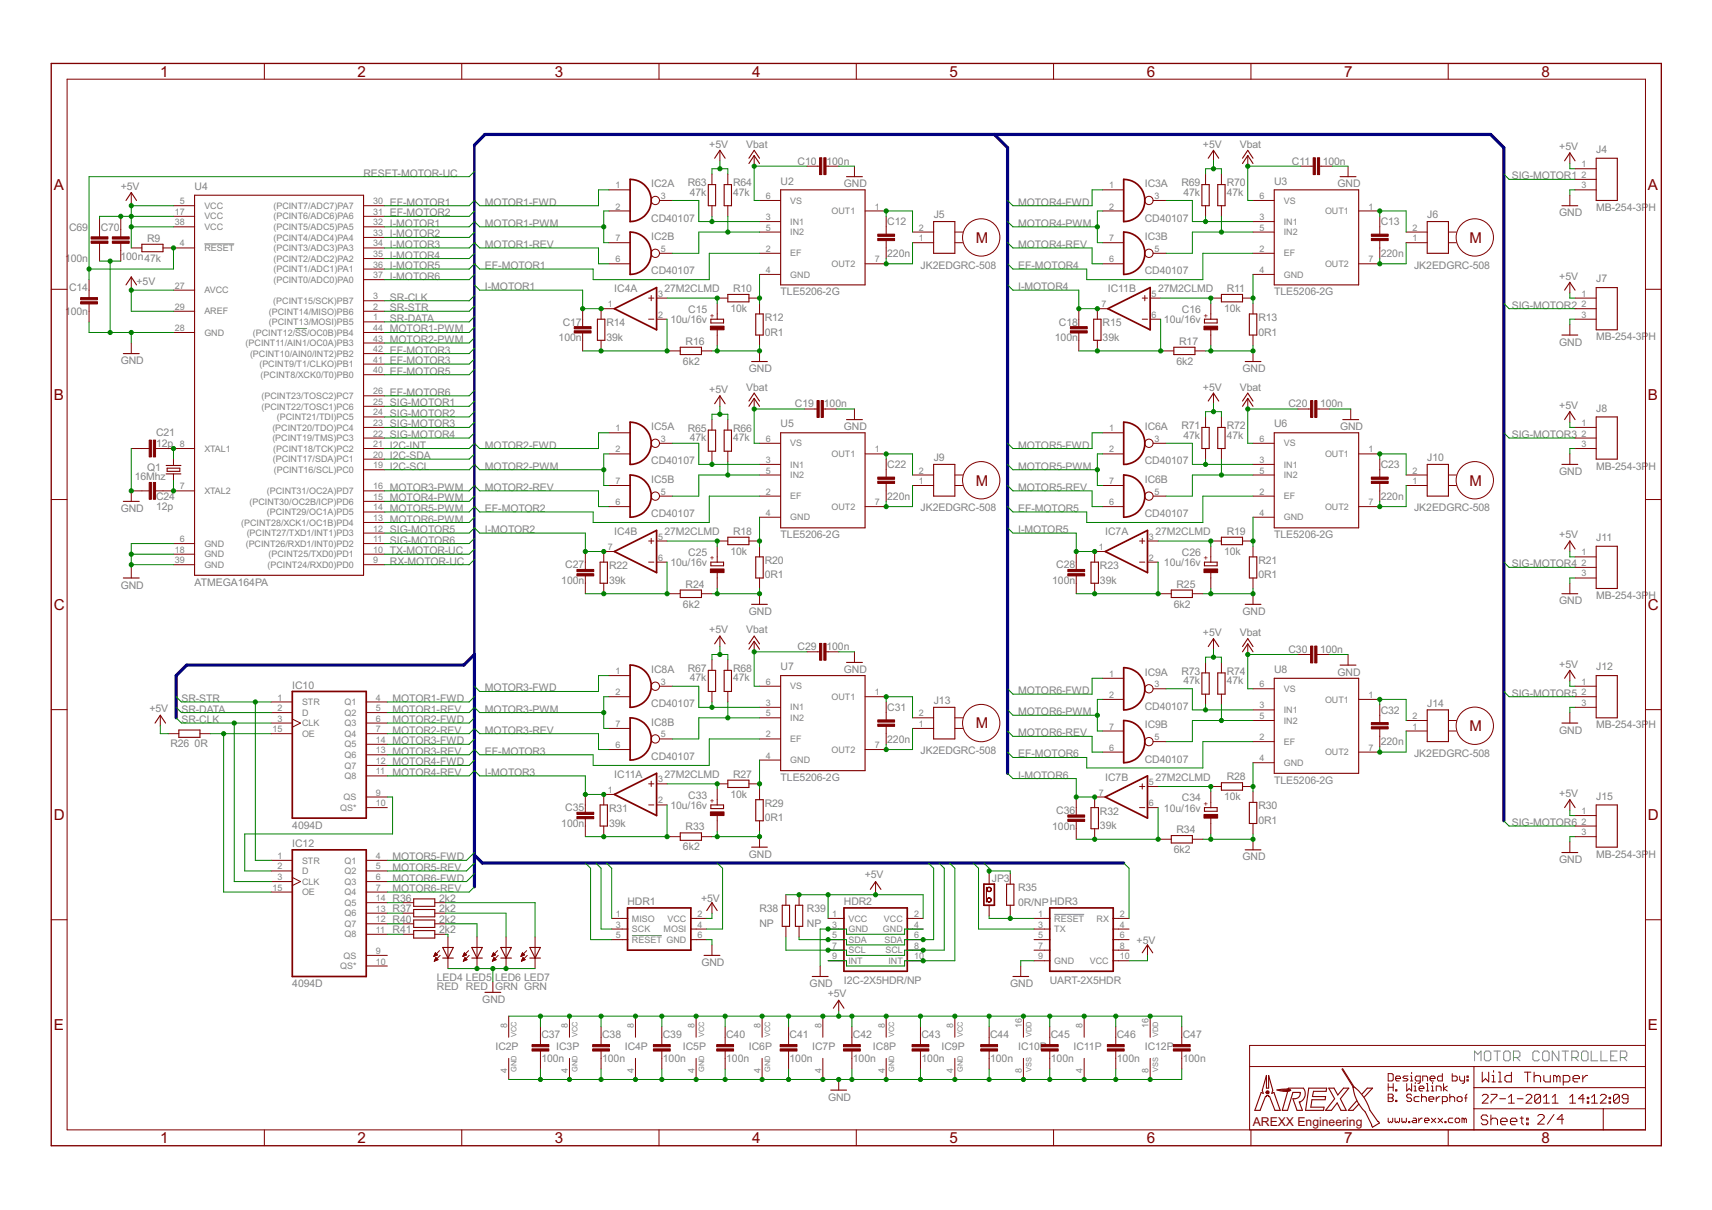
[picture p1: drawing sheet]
<svg xmlns="http://www.w3.org/2000/svg" width="297mm" height="210mm" viewBox="0 0 297 210" stroke-linecap="round" stroke-linejoin="round" font-family="sans-serif">
<defs><g id="words">
<g font-size="2.9" fill="#800000">
<text x="27.8" y="13.3">1</text>
<text x="62" y="13.3">2</text>
<text x="96.3" y="13.3">3</text>
<text x="130.5" y="13.3">4</text>
<text x="164.7" y="13.3">5</text>
<text x="199" y="13.3">6</text>
<text x="233.2" y="13.3">7</text>
<text x="267.4" y="13.3">8</text>
<text x="9.3" y="32.9">A</text>
<text x="285.9" y="32.9">A</text>
<text x="169.3" y="42.1">M</text>
<text x="255" y="42.1">M</text>
<text x="9.3" y="69.4">B</text>
<text x="285.9" y="69.4">B</text>
<text x="169.3" y="84.2">M</text>
<text x="255" y="84.2">M</text>
<text x="9.3" y="105.8">C</text>
<text x="285.9" y="105.8">C</text>
<text x="169.3" y="126.4">M</text>
<text x="255" y="126.8">M</text>
<text x="9.3" y="142.3">D</text>
<text x="285.9" y="142.3">D</text>
<text x="9.3" y="178.7">E</text>
<text x="285.9" y="178.7">E</text>
<text x="27.8" y="198.3">1</text>
<text x="62" y="198.3">2</text>
<text x="96.3" y="198.3">3</text>
<text x="130.5" y="198.3">4</text>
<text x="164.7" y="198.3">5</text>
<text x="199" y="198.3">6</text>
<text x="233.2" y="198.3">7</text>
<text x="267.4" y="198.3">8</text>
</g>
<text font-size="2.4" fill="#800000" x="217.4" y="195.4">AREXX Engineering</text>
<g font-size="2" fill="#808080">
<text x="123.1" y="25.6">+5V</text>
<text x="129.5" y="25.6">Vbat</text>
<text x="138.4" y="28.6">C10</text>
<text x="143.4" y="28.5">100n</text>
<text x="208.7" y="25.6">+5V</text>
<text x="215.1" y="25.6">Vbat</text>
<text x="224.2" y="28.6">C11</text>
<text x="229.5" y="28.5">100n</text>
<text x="270.5" y="26.1">+5V</text>
<text x="276.9" y="26.5">J4</text>
<text x="20.9" y="32.9">+5V</text>
<text x="33.8" y="32.9">U4</text>
<text x="63.1" y="30.7">RESET-MOTOR-UC</text>
<text x="67.7" y="35.7">EF-MOTOR1</text>
<text x="84.1" y="35.7">MOTOR1-FWD</text>
<text x="113" y="32.5">IC2A</text>
<text x="119.3" y="32.3">R63</text>
<text x="119.7" y="33.9">47k</text>
<text x="127.2" y="33.9">47k</text>
<text x="127.2" y="32.3">R64</text>
<text x="135.4" y="32">U2</text>
<text x="146.4" y="32.5">GND</text>
<text x="176.7" y="35.7">MOTOR4-FWD</text>
<text x="198.6" y="32.5">IC3A</text>
<text x="205" y="32.3">R69</text>
<text x="205.3" y="33.9">47k</text>
<text x="212.8" y="33.9">47k</text>
<text x="212.8" y="32.3">R70</text>
<text x="221.1" y="32">U3</text>
<text x="232.1" y="32.5">GND</text>
<text x="262.3" y="31.1">SIG-MOTOR1</text>
<text x="12" y="40">C69</text>
<text x="17.5" y="40">C70</text>
<text x="25.5" y="41.9">R9</text>
<text x="67.7" y="37.5">EF-MOTOR2</text>
<text x="67.7" y="39.4">I-MOTOR1</text>
<text x="67.7" y="41.2">I-MOTOR2</text>
<text x="84.1" y="39.4">MOTOR1-PWM</text>
<text x="113" y="38.4">CD40107</text>
<text x="113" y="41.6">IC2B</text>
<text x="153.9" y="39.1">C12</text>
<text x="162" y="37.9">J5</text>
<text x="176.7" y="39.4">MOTOR4-PWM</text>
<text x="198.6" y="38.4">CD40107</text>
<text x="198.6" y="41.6">IC3B</text>
<text x="239.6" y="39.1">C13</text>
<text x="247.6" y="37.9">J6</text>
<text x="270.5" y="37.5">GND</text>
<text x="276.9" y="36.6">MB-254-3P</text>
<text x="286" y="36.6">H</text>
<text x="11.3" y="45.5">100n</text>
<text x="20.9" y="45">100n47k</text>
<text x="67.7" y="43">I-MOTOR3</text>
<text x="67.7" y="44.8">I-MOTOR4</text>
<text x="67.7" y="46.7">I-MOTOR5</text>
<text x="84.1" y="43">MOTOR1-REV</text>
<text x="84.1" y="46.7">EF-MOTOR1</text>
<text x="113" y="47.6">CD40107</text>
<text x="153.9" y="44.6">220n</text>
<text x="159.7" y="46.6">JK2EDGRC-508</text>
<text x="176.7" y="43">MOTOR4-REV</text>
<text x="176.7" y="46.7">EF-MOTOR4</text>
<text x="198.6" y="47.6">CD40107</text>
<text x="239.6" y="44.6">220n</text>
<text x="245.3" y="46.6">JK2EDGRC-508</text>
<text x="12" y="50.5">C14</text>
<text x="23.7" y="49.4">+5V</text>
<text x="67.7" y="48.5">I-MOTOR6</text>
<text x="67.7" y="52.2">SR-CLK</text>
<text x="84.1" y="50.3">I-MOTOR1</text>
<text x="106.6" y="50.7">IC4A</text>
<text x="115.3" y="50.7">27M2CLMD</text>
<text x="127.2" y="50.6">R10</text>
<text x="135.4" y="51.3">TLE5206-2G</text>
<text x="176.7" y="50.3">I-MOTOR4</text>
<text x="192.2" y="50.7">IC11B</text>
<text x="200.9" y="50.7">27M2CLMD</text>
<text x="212.8" y="50.6">R11</text>
<text x="221.1" y="51.3">TLE5206-2G</text>
<text x="262.3" y="53.5">SIG-MOTOR2</text>
<text x="270.5" y="48.5">+5V</text>
<text x="276.9" y="49">J7</text>
<text x="11.3" y="54.7">100n</text>
<text x="67.7" y="59.5">MOTOR2-PWM</text>
<text x="67.7" y="57.7">MOTOR1-PWM</text>
<text x="67.7" y="54">SR-STR</text>
<text x="67.7" y="55.8">SR-DATA</text>
<text x="96.9" y="59.2">100n</text>
<text x="97.6" y="56.5">C17</text>
<text x="105.2" y="59.1">39k</text>
<text x="105.2" y="56.6">R14</text>
<text x="116.3" y="56.1">10u/16v</text>
<text x="119" y="59.8">R16</text>
<text x="119.4" y="54.3">C15</text>
<text x="126.7" y="54.1">10k</text>
<text x="132.7" y="58.2">0R1</text>
<text x="132.7" y="55.7">R12</text>
<text x="183" y="59.2">100n</text>
<text x="183.7" y="56.5">C18</text>
<text x="191.3" y="59.1">39k</text>
<text x="191.3" y="56.6">R15</text>
<text x="202" y="56.1">10u/16v</text>
<text x="204.6" y="59.8">R17</text>
<text x="205.1" y="54.3">C16</text>
<text x="212.4" y="54.1">10k</text>
<text x="218.3" y="58.2">0R1</text>
<text x="218.3" y="55.7">R13</text>
<text x="270.5" y="60">GND</text>
<text x="276.9" y="59">MB-254-3P</text>
<text x="286" y="59">H</text>
<text x="20.9" y="63.2">GND</text>
<text x="67.7" y="63.2">EF-MOTOR3</text>
<text x="67.7" y="61.3">EF-MOTOR3</text>
<text x="67.7" y="65">EF-MOTOR5</text>
<text x="118.5" y="63.3">6k2</text>
<text x="129.9" y="64.5">GND</text>
<text x="204.1" y="63.3">6k2</text>
<text x="215.6" y="64.5">GND</text>
<text x="67.7" y="68.7">EF-MOTOR6</text>
<text x="67.7" y="70.5">SIG-MOTOR1</text>
<text x="123.1" y="68.2">+5V</text>
<text x="129.5" y="67.7">Vbat</text>
<text x="137.9" y="70.7">C19</text>
<text x="142.9" y="70.7">100n</text>
<text x="208.7" y="67.7">+5V</text>
<text x="215.1" y="67.7">Vbat</text>
<text x="223.6" y="70.7">C20</text>
<text x="229" y="70.7">100n</text>
<text x="270.5" y="71">+5V</text>
<text x="276.9" y="71.4">J8</text>
<text x="27.1" y="77.5">12p</text>
<text x="27.1" y="75.7">C21</text>
<text x="67.7" y="72.3">SIG-MOTOR2</text>
<text x="67.7" y="74.2">SIG-MOTOR3</text>
<text x="67.7" y="76">SIG-MOTOR4</text>
<text x="67.7" y="77.8">I2C-INT</text>
<text x="84.1" y="77.8">MOTOR2-FWD</text>
<text x="113" y="74.6">IC5A</text>
<text x="119.3" y="74.9">R65</text>
<text x="119.7" y="76.5">47k</text>
<text x="127.2" y="76.5">47k</text>
<text x="127.2" y="74.9">R66</text>
<text x="135.4" y="74.2">U5</text>
<text x="146.4" y="74.6">GND</text>
<text x="176.7" y="77.8">MOTOR5-FWD</text>
<text x="198.6" y="74.6">IC6A</text>
<text x="205" y="74.4">R71</text>
<text x="205.3" y="76.1">47k</text>
<text x="212.8" y="76.1">47k</text>
<text x="212.8" y="74.4">R72</text>
<text x="221.1" y="74.2">U6</text>
<text x="232.5" y="74.6">GND</text>
<text x="262.3" y="76">SIG-MOTOR3</text>
<text x="23.4" y="83.2">16Mhz</text>
<text x="25.5" y="81.7">Q1</text>
<text x="67.7" y="79.7">I2C-SDA</text>
<text x="67.7" y="81.5">I2C-SCL</text>
<text x="84.1" y="81.5">MOTOR2-PWM</text>
<text x="113" y="80.6">CD40107</text>
<text x="113" y="83.8">IC5B</text>
<text x="153.9" y="81.2">C22</text>
<text x="162" y="80">J9</text>
<text x="176.7" y="81.5">MOTOR5-PWM</text>
<text x="198.6" y="80.6">CD40107</text>
<text x="198.6" y="83.8">IC6B</text>
<text x="239.6" y="81.2">C23</text>
<text x="247.6" y="80">J10</text>
<text x="270.5" y="82.4">GND</text>
<text x="276.9" y="81.5">MB-254-3P</text>
<text x="286" y="81.5">H</text>
<text x="20.9" y="88.8">GND</text>
<text x="27.1" y="88.5">12p</text>
<text x="27.1" y="86.7">C24</text>
<text x="67.7" y="87">MOTOR4-PWM</text>
<text x="67.7" y="88.8">MOTOR5-PWM</text>
<text x="67.7" y="85.1">MOTOR3-PWM</text>
<text x="84.1" y="85.1">MOTOR2-REV</text>
<text x="84.1" y="88.8">EF-MOTOR2</text>
<text x="113" y="89.7">CD40107</text>
<text x="153.9" y="86.7">220n</text>
<text x="159.7" y="88.7">JK2EDGRC-508</text>
<text x="176.7" y="85.1">MOTOR5-REV</text>
<text x="176.7" y="88.8">EF-MOTOR5</text>
<text x="198.6" y="89.7">CD40107</text>
<text x="239.6" y="86.7">220n</text>
<text x="245.3" y="88.7">JK2EDGRC-508</text>
<text x="67.7" y="90.6">MOTOR6-PWM</text>
<text x="67.7" y="92.5">SIG-MOTOR5</text>
<text x="67.7" y="94.3">SIG-MOTOR6</text>
<text x="84.1" y="92.5">I-MOTOR2</text>
<text x="106.6" y="92.8">IC4B</text>
<text x="115.3" y="92.8">27M2CLMD</text>
<text x="127.2" y="92.8">R18</text>
<text x="135.4" y="93.4">TLE5206-2G</text>
<text x="176.7" y="92.5">I-MOTOR5</text>
<text x="191.8" y="92.8">IC7A</text>
<text x="200.5" y="92.8">27M2CLMD</text>
<text x="212.8" y="92.8">R19</text>
<text x="221.1" y="93.4">TLE5206-2G</text>
<text x="270.5" y="93.4">+5V</text>
<text x="276.9" y="93.8">J11</text>
<text x="33.8" y="101.6">ATMEGA164PA</text>
<text x="67.7" y="96.1">TX-MOTOR-UC</text>
<text x="67.7" y="98">RX-MOTOR-UC</text>
<text x="97.4" y="101.4">100n</text>
<text x="98.1" y="98.6">C27</text>
<text x="105.7" y="101.3">39k</text>
<text x="105.7" y="98.7">R22</text>
<text x="116.3" y="98.2">10u/16v</text>
<text x="119" y="101.9">R24</text>
<text x="119.4" y="96.4">C25</text>
<text x="126.7" y="96.2">10k</text>
<text x="132.7" y="100.3">0R1</text>
<text x="132.7" y="97.8">R20</text>
<text x="182.6" y="101.4">100n</text>
<text x="183.3" y="98.6">C28</text>
<text x="190.9" y="101.3">39k</text>
<text x="190.9" y="98.7">R23</text>
<text x="202" y="98.2">10u/16v</text>
<text x="204.1" y="101.9">R25</text>
<text x="205.1" y="96.4">C26</text>
<text x="212.4" y="96.2">10k</text>
<text x="218.3" y="100.3">0R1</text>
<text x="218.3" y="97.8">R21</text>
<text x="262.3" y="98.4">SIG-MOTOR4</text>
<text x="20.9" y="102.1">GND</text>
<text x="118.5" y="105.4">6k2</text>
<text x="129.9" y="106.7">GND</text>
<text x="203.7" y="105.4">6k2</text>
<text x="215.6" y="106.7">GND</text>
<text x="270.5" y="104.8">GND</text>
<text x="276.9" y="103.9">MB-254-3P</text>
<text x="286" y="103.9">H</text>
<text x="123.1" y="109.9">+5V</text>
<text x="129.5" y="109.9">Vbat</text>
<text x="138.4" y="112.8">C29</text>
<text x="143.4" y="112.8">100n</text>
<text x="208.7" y="110.3">+5V</text>
<text x="215.1" y="110.3">Vbat</text>
<text x="223.6" y="113.3">C30</text>
<text x="229" y="113.3">100n</text>
<text x="50.7" y="119.5">IC10</text>
<text x="84.1" y="119.9">MOTOR3-FWD</text>
<text x="113" y="116.7">IC8A</text>
<text x="119.3" y="116.6">R67</text>
<text x="119.7" y="118.2">47k</text>
<text x="127.2" y="118.2">47k</text>
<text x="127.2" y="116.6">R68</text>
<text x="135.4" y="116.3">U7</text>
<text x="146.4" y="116.7">GND</text>
<text x="198.6" y="117.2">IC9A</text>
<text x="205" y="117">R73</text>
<text x="205.3" y="118.7">47k</text>
<text x="212.8" y="118.7">47k</text>
<text x="212.8" y="117">R74</text>
<text x="221.1" y="116.7">U8</text>
<text x="232.1" y="117.2">GND</text>
<text x="270.5" y="115.8">+5V</text>
<text x="276.9" y="116.3">J12</text>
<text x="25.9" y="123.5">+5V</text>
<text x="31.5" y="125.4">SR-CLK</text>
<text x="31.5" y="121.8">SR-STR</text>
<text x="31.5" y="123.6">SR-DATA</text>
<text x="68.1" y="121.8">MOTOR1-FWD</text>
<text x="68.1" y="123.6">MOTOR1-REV</text>
<text x="68.1" y="125.4">MOTOR2-FWD</text>
<text x="84.1" y="123.6">MOTOR3-PWM</text>
<text x="113" y="122.7">CD40107</text>
<text x="113" y="125.9">IC8B</text>
<text x="153.9" y="123.3">C31</text>
<text x="162" y="122.2">J13</text>
<text x="176.7" y="124.1">MOTOR6-PWM</text>
<text x="176.7" y="120.4">MOTOR6-FWD</text>
<text x="198.6" y="123.2">CD40107</text>
<text x="239.6" y="123.8">C32</text>
<text x="247.6" y="122.6">J14</text>
<text x="262.3" y="120.9">SIG-MOTOR5</text>
<text x="29.6" y="129.6">R26</text>
<text x="33.8" y="129.7">0R</text>
<text x="68.1" y="127.3">MOTOR2-REV</text>
<text x="68.1" y="129.1">MOTOR3-FWD</text>
<text x="68.1" y="130.9">MOTOR3-REV</text>
<text x="84.1" y="127.3">MOTOR3-REV</text>
<text x="84.1" y="130.9">EF-MOTOR3</text>
<text x="113" y="131.9">CD40107</text>
<text x="153.9" y="128.8">220n</text>
<text x="159.7" y="130.9">JK2EDGRC-508</text>
<text x="176.7" y="127.7">MOTOR6-REV</text>
<text x="176.7" y="131.4">EF-MOTOR6</text>
<text x="198.6" y="126.4">IC9B</text>
<text x="239.6" y="129.3">220n</text>
<text x="245.3" y="131.3">JK2EDGRC-508</text>
<text x="270.5" y="127.3">GND</text>
<text x="276.9" y="126.4">MB-254-3P</text>
<text x="286" y="126.4">H</text>
<text x="68.1" y="132.8">MOTOR4-FWD</text>
<text x="68.1" y="134.6">MOTOR4-REV</text>
<text x="84.1" y="134.6">I-MOTOR3</text>
<text x="106.6" y="135">IC11A</text>
<text x="115.3" y="135">27M2CLMD</text>
<text x="127.2" y="134.9">R27</text>
<text x="135.4" y="135.5">TLE5206-2G</text>
<text x="176.7" y="135.1">I-MOTOR6</text>
<text x="191.8" y="135.4">IC7B</text>
<text x="198.6" y="132.3">CD40107</text>
<text x="200.5" y="135.4">27M2CLMD</text>
<text x="212.8" y="135.4">R28</text>
<text x="221.1" y="136">TLE5206-2G</text>
<text x="50.7" y="143.8">4094D</text>
<text x="97.4" y="143.5">100n</text>
<text x="98.1" y="140.7">C35</text>
<text x="105.7" y="143.4">39k</text>
<text x="105.7" y="140.8">R31</text>
<text x="116.3" y="140.4">10u/16v</text>
<text x="119.4" y="138.5">C33</text>
<text x="126.7" y="138.4">10k</text>
<text x="132.7" y="142.5">0R1</text>
<text x="132.7" y="139.9">R29</text>
<text x="182.6" y="144">100n</text>
<text x="183.3" y="141.2">C36</text>
<text x="190.9" y="143.9">39k</text>
<text x="190.9" y="141.3">R32</text>
<text x="202" y="140.8">10u/16v</text>
<text x="205.1" y="139">C34</text>
<text x="212.4" y="138.8">10k</text>
<text x="218.3" y="142.9">0R1</text>
<text x="218.3" y="140.4">R30</text>
<text x="262.3" y="143.3">SIG-MOTOR6</text>
<text x="270.5" y="138.3">+5V</text>
<text x="276.9" y="138.7">J15</text>
<text x="50.7" y="147">IC12</text>
<text x="68.1" y="149.3">MOTOR5-FWD</text>
<text x="118.5" y="147.5">6k2</text>
<text x="119" y="144.1">R33</text>
<text x="129.9" y="148.8">GND</text>
<text x="203.7" y="148">6k2</text>
<text x="204.1" y="144.5">R34</text>
<text x="215.6" y="149.3">GND</text>
<text x="270.5" y="149.7">GND</text>
<text x="276.9" y="148.8">MB-254-3P</text>
<text x="286" y="148.8">H</text>
<text x="68.1" y="151.1">MOTOR5-REV</text>
<text x="68.1" y="152.9">MOTOR6-FWD</text>
<text x="68.1" y="154.8">MOTOR6-REV</text>
<text x="150" y="152.4">+5V</text>
<text x="172.1" y="152.9">JP3</text>
<text x="176.7" y="154.6">R35</text>
<text x="68.1" y="156.4">R36</text>
<text x="68.1" y="158.2">R37</text>
<text x="68.1" y="160.1">R40</text>
<text x="68.1" y="161.9">R41</text>
<text x="76.2" y="156.4">2k2</text>
<text x="76.2" y="158.2">2k2</text>
<text x="76.2" y="160.1">2k2</text>
<text x="76.2" y="161.9">2k2</text>
<text x="108.9" y="157">HDR1</text>
<text x="121.6" y="156.5">+5V</text>
<text x="131.8" y="160.8">NP</text>
<text x="131.8" y="158.2">R38</text>
<text x="140" y="160.8">NP</text>
<text x="140" y="158.2">R39</text>
<text x="146.4" y="157">HDR2</text>
<text x="176.7" y="157.1">0R/NPHDR3</text>
<text x="121.7" y="167.6">GND</text>
<text x="197.2" y="163.8">+5V</text>
<text x="50.7" y="171.2">4094D</text>
<text x="75.8" y="171.7">RED RED GRN GRN</text>
<text x="75.8" y="170.1">LED4 LED5</text>
<text x="83.7" y="174">GND</text>
<text x="85.9" y="170.1">LED6 LED7</text>
<text x="140.5" y="171.2">GND</text>
<text x="143.6" y="173">+5V</text>
<text x="146.4" y="170.8">I2C-2X5HDR/NP</text>
<text x="175.3" y="171.2">GND</text>
<text x="182.1" y="170.8">UART-2X5HDR</text>
<text x="86" y="182.2">IC2P</text>
<text x="93.9" y="184.3">100n</text>
<text x="93.9" y="180.1">C37</text>
<text x="96.5" y="182.2">IC3P</text>
<text x="104.5" y="184.3">100n</text>
<text x="104.5" y="180.1">C38</text>
<text x="108.4" y="182.2">IC4P</text>
<text x="115" y="184.3">100n</text>
<text x="115" y="180.1">C39</text>
<text x="118.5" y="182.2">IC5P</text>
<text x="126" y="184.3">100n</text>
<text x="126" y="180.1">C40</text>
<text x="129.9" y="182.2">IC6P</text>
<text x="137" y="184.3">100n</text>
<text x="137" y="180.1">C41</text>
<text x="140.9" y="182.2">IC7P</text>
<text x="148" y="184.3">100n</text>
<text x="148" y="180.1">C42</text>
<text x="151.5" y="182.2">IC8P</text>
<text x="159.9" y="184.3">100n</text>
<text x="159.9" y="180.1">C43</text>
<text x="163.4" y="182.2">IC9P</text>
<text x="171.8" y="184.3">100n</text>
<text x="171.8" y="180.1">C44</text>
<text x="176.7" y="182.2">IC10P</text>
<text x="182.3" y="184.3">100n</text>
<text x="182.3" y="180.1">C45</text>
<text x="186.3" y="182.2">IC11P</text>
<text x="193.8" y="184.3">100n</text>
<text x="193.8" y="180.1">C46</text>
<text x="198.6" y="182.2">IC12P</text>
<text x="205.2" y="184.3">100n</text>
<text x="205.2" y="180.1">C47</text>
<text x="143.7" y="190.9">GND</text>
</g>
<g font-size="1.7" fill="#808080">
<text x="274.4" y="29">1</text>
<text x="31.2" y="35.4">5</text>
<text x="64.8" y="35.4">30</text>
<text x="106.8" y="32.7">1</text>
<text x="114.7" y="34.5">3</text>
<text x="132.9" y="34.5">6</text>
<text x="137.1" y="35.3">VS</text>
<text x="192.4" y="32.7">1</text>
<text x="200.3" y="34.5">3</text>
<text x="218.5" y="34.5">6</text>
<text x="222.8" y="35.3">VS</text>
<text x="274.4" y="30.9">2</text>
<text x="274.4" y="32.7">3</text>
<text x="30.3" y="37.3">17</text>
<text x="30.3" y="39.1">38</text>
<text x="35.5" y="36.2">VCC</text>
<text x="35.5" y="38.1">VCC</text>
<text x="35.5" y="39.9">VCC</text>
<text x="47.4" y="36.2">(PCINT7/ADC7)PA7</text>
<text x="47.4" y="38.1">(PCINT6/ADC6)PA6</text>
<text x="47.4" y="39.9">(PCINT5/ADC5)PA5</text>
<text x="47.4" y="41.7">(PCINT4/ADC4)PA4</text>
<text x="64.8" y="37.3">31</text>
<text x="64.8" y="39.1">32</text>
<text x="64.8" y="40.9">33</text>
<text x="106.8" y="36.3">2</text>
<text x="106.8" y="41.8">7</text>
<text x="132.9" y="38.2">3</text>
<text x="132.9" y="40">5</text>
<text x="137.1" y="39">IN1</text>
<text x="137.1" y="40.8">IN2</text>
<text x="144.3" y="37.2">OUT1</text>
<text x="151.8" y="36.3">1</text>
<text x="159.4" y="41.8">1</text>
<text x="159.4" y="40">2</text>
<text x="192.4" y="36.3">2</text>
<text x="192.4" y="41.8">7</text>
<text x="218.5" y="38.2">3</text>
<text x="218.5" y="40">5</text>
<text x="222.8" y="39">IN1</text>
<text x="222.8" y="40.8">IN2</text>
<text x="229.9" y="37.2">OUT1</text>
<text x="237.4" y="36.3">1</text>
<text x="245.1" y="41.8">1</text>
<text x="245.1" y="40">2</text>
<text x="31.2" y="42.8">4</text>
<text x="35.5" y="43.6">RESET</text>
<text x="47.4" y="43.6">(PCINT3/ADC3)PA3</text>
<text x="47.4" y="45.4">(PCINT2/ADC2)PA2</text>
<text x="47.4" y="47.2">(PCINT1/ADC1)PA1</text>
<text x="64.8" y="42.8">34</text>
<text x="64.8" y="44.6">35</text>
<text x="64.8" y="46.4">36</text>
<text x="106.8" y="45.5">6</text>
<text x="114.7" y="43.7">5</text>
<text x="132.9" y="43.7">2</text>
<text x="132.9" y="47.3">4</text>
<text x="137.1" y="44.5">EF</text>
<text x="144.3" y="46.3">OUT2</text>
<text x="151.8" y="45.5">7</text>
<text x="192.4" y="45.5">6</text>
<text x="200.3" y="43.7">5</text>
<text x="218.5" y="43.7">2</text>
<text x="218.5" y="47.3">4</text>
<text x="222.8" y="44.5">EF</text>
<text x="229.9" y="46.3">OUT2</text>
<text x="237.4" y="45.5">7</text>
<text x="30.3" y="50.1">27</text>
<text x="30.3" y="53.8">29</text>
<text x="35.5" y="50.9">AVCC</text>
<text x="47.4" y="52.7">(PCINT15/SCK)PB7</text>
<text x="47.4" y="49.1">(PCINT0/ADC0)PA0</text>
<text x="64.8" y="53.8">2</text>
<text x="64.8" y="51.9">3</text>
<text x="64.8" y="48.3">37</text>
<text x="105.5" y="53.3">1</text>
<text x="114.2" y="51.5">3</text>
<text x="137.1" y="48.1">GND</text>
<text x="191.1" y="53.3">7</text>
<text x="199.8" y="51.5">5</text>
<text x="222.8" y="48.1">GND</text>
<text x="274.4" y="51.5">1</text>
<text x="274.4" y="53.3">2</text>
<text x="30.3" y="57.4">28</text>
<text x="35.5" y="58.2">GND</text>
<text x="35.5" y="54.6">AREF</text>
<text x="43.9" y="58.2">(PCINT12/SS/OC0B)PB4</text>
<text x="46.7" y="56.4">(PCINT13/MOSI)PB5</text>
<text x="46.7" y="54.6">(PCINT14/MISO)PB6</text>
<text x="64.8" y="55.6">1</text>
<text x="64.8" y="59.2">43</text>
<text x="64.8" y="57.4">44</text>
<text x="114.2" y="55.1">2</text>
<text x="199.8" y="55.1">6</text>
<text x="274.4" y="55.1">3</text>
<text x="42.6" y="60.1">(PCINT11/AIN1/OC0A)PB3</text>
<text x="43.4" y="61.9">(PCINT10/AIN0/INT2)PB2</text>
<text x="45" y="63.7">(PCINT9/T1/CLKO)PB1</text>
<text x="45.2" y="65.5">(PCINT8/XCK0/T0)PB0</text>
<text x="64.8" y="64.7">40</text>
<text x="64.8" y="62.9">41</text>
<text x="64.8" y="61.1">42</text>
<text x="45.4" y="71">(PCINT22/TOSC1)PC6</text>
<text x="45.4" y="69.2">(PCINT23/TOSC2)PC7</text>
<text x="64.8" y="70.2">25</text>
<text x="64.8" y="68.4">26</text>
<text x="31.2" y="77.6">8</text>
<text x="47.3" y="76.5">(PCINT19/TMS)PC3</text>
<text x="47.3" y="74.7">(PCINT20/TDO)PC4</text>
<text x="48" y="72.9">(PCINT21/TDI)PC5</text>
<text x="64.8" y="77.6">21</text>
<text x="64.8" y="75.7">22</text>
<text x="64.8" y="73.9">23</text>
<text x="64.8" y="72.1">24</text>
<text x="106.8" y="74.8">1</text>
<text x="114.7" y="76.6">3</text>
<text x="132.9" y="76.6">6</text>
<text x="137.1" y="77.5">VS</text>
<text x="192.4" y="74.8">1</text>
<text x="200.3" y="76.6">3</text>
<text x="218.5" y="76.6">6</text>
<text x="222.8" y="77.5">VS</text>
<text x="274.4" y="73.9">1</text>
<text x="274.4" y="75.7">2</text>
<text x="274.4" y="77.6">3</text>
<text x="35.5" y="78.4">XTAL1</text>
<text x="47.3" y="80.2">(PCINT17/SDA)PC1</text>
<text x="47.4" y="78.4">(PCINT18/TCK)PC2</text>
<text x="47.5" y="82">(PCINT16/SCL)PC0</text>
<text x="64.8" y="81.2">19</text>
<text x="64.8" y="79.4">20</text>
<text x="106.8" y="78.5">2</text>
<text x="106.8" y="84">7</text>
<text x="132.9" y="80.3">3</text>
<text x="132.9" y="82.1">5</text>
<text x="137.1" y="81.1">IN1</text>
<text x="137.1" y="82.9">IN2</text>
<text x="144.3" y="79.3">OUT1</text>
<text x="151.8" y="78.5">1</text>
<text x="159.4" y="84">1</text>
<text x="159.4" y="82.1">2</text>
<text x="192.4" y="78.5">2</text>
<text x="192.4" y="84">7</text>
<text x="218.5" y="80.3">3</text>
<text x="218.5" y="82.1">5</text>
<text x="222.8" y="81.1">IN1</text>
<text x="222.8" y="82.9">IN2</text>
<text x="229.9" y="79.3">OUT1</text>
<text x="237.4" y="78.5">1</text>
<text x="245.1" y="84">1</text>
<text x="245.1" y="82.1">2</text>
<text x="31.2" y="84.9">7</text>
<text x="35.5" y="85.7">XTAL2</text>
<text x="43.3" y="87.5">(PCINT30/OC2B/ICP)PD6</text>
<text x="46.3" y="89.4">(PCINT29/OC1A)PD5</text>
<text x="46.3" y="85.7">(PCINT31/OC2A)PD7</text>
<text x="64.8" y="88.6">14</text>
<text x="64.8" y="86.7">15</text>
<text x="64.8" y="84.9">16</text>
<text x="106.8" y="87.6">6</text>
<text x="114.7" y="85.8">5</text>
<text x="132.9" y="85.8">2</text>
<text x="132.9" y="89.5">4</text>
<text x="137.1" y="86.6">EF</text>
<text x="144.3" y="88.4">OUT2</text>
<text x="151.8" y="87.6">7</text>
<text x="192.4" y="87.6">6</text>
<text x="200.3" y="85.8">5</text>
<text x="218.5" y="85.8">2</text>
<text x="218.5" y="89.5">4</text>
<text x="222.8" y="86.6">EF</text>
<text x="229.9" y="88.4">OUT2</text>
<text x="237.4" y="87.6">7</text>
<text x="30.3" y="95.9">18</text>
<text x="31.2" y="94">6</text>
<text x="35.5" y="94.9">GND</text>
<text x="41.9" y="91.2">(PCINT28/XCK1/OC1B)PD4</text>
<text x="42.6" y="94.9">(PCINT26/RXD1/INT0)PD2</text>
<text x="42.8" y="93">(PCINT27/TXD1/INT1)PD3</text>
<text x="64.8" y="95.9">10</text>
<text x="64.8" y="94">11</text>
<text x="64.8" y="92.2">12</text>
<text x="64.8" y="90.4">13</text>
<text x="105.5" y="95.4">7</text>
<text x="114.2" y="93.6">5</text>
<text x="137.1" y="90.3">GND</text>
<text x="190.6" y="95.4">1</text>
<text x="199.4" y="93.6">3</text>
<text x="222.8" y="90.3">GND</text>
<text x="30.3" y="97.7">39</text>
<text x="35.5" y="96.7">GND</text>
<text x="35.5" y="98.5">GND</text>
<text x="46.4" y="98.5">(PCINT24/RXD0)PD0</text>
<text x="46.6" y="96.7">(PCINT25/TXD0)PD1</text>
<text x="64.8" y="97.7">9</text>
<text x="114.2" y="97.3">6</text>
<text x="199.4" y="97.3">2</text>
<text x="274.4" y="96.3">1</text>
<text x="274.4" y="98.2">2</text>
<text x="274.4" y="100">3</text>
<text x="106.8" y="116.9">1</text>
<text x="114.7" y="118.8">3</text>
<text x="132.9" y="118.8">6</text>
<text x="137.1" y="119.6">VS</text>
<text x="192.4" y="117.4">1</text>
<text x="200.3" y="119.2">3</text>
<text x="218.5" y="119.2">6</text>
<text x="274.4" y="118.8">1</text>
<text x="48.2" y="121.5">1</text>
<text x="48.2" y="123.4">2</text>
<text x="48.2" y="125.2">3</text>
<text x="52.4" y="122.3">STR</text>
<text x="52.4" y="124.2">D</text>
<text x="52.4" y="126">CLK</text>
<text x="59.8" y="122.3">Q1</text>
<text x="59.8" y="124.2">Q2</text>
<text x="59.8" y="126">Q3</text>
<text x="65.2" y="121.5">4</text>
<text x="65.2" y="123.4">5</text>
<text x="65.2" y="125.2">6</text>
<text x="106.8" y="120.6">2</text>
<text x="132.9" y="122.4">3</text>
<text x="132.9" y="124.3">5</text>
<text x="137.1" y="123.2">IN1</text>
<text x="137.1" y="125.1">IN2</text>
<text x="144.3" y="121.4">OUT1</text>
<text x="151.8" y="120.6">1</text>
<text x="159.4" y="124.3">2</text>
<text x="192.4" y="121.1">2</text>
<text x="218.5" y="122.9">3</text>
<text x="218.5" y="124.7">5</text>
<text x="222.8" y="123.7">IN1</text>
<text x="222.8" y="125.5">IN2</text>
<text x="222.8" y="120">VS</text>
<text x="229.9" y="121.9">OUT1</text>
<text x="237.4" y="121.1">1</text>
<text x="245.1" y="124.7">2</text>
<text x="274.4" y="120.6">2</text>
<text x="274.4" y="122.4">3</text>
<text x="47.3" y="127">15</text>
<text x="52.4" y="127.8">OE</text>
<text x="59.8" y="127.8">Q4</text>
<text x="59.8" y="131.5">Q6</text>
<text x="59.8" y="129.7">Q5</text>
<text x="65.2" y="127">7</text>
<text x="65.2" y="130.7">13</text>
<text x="65.2" y="128.9">14</text>
<text x="106.8" y="126.1">7</text>
<text x="106.8" y="129.8">6</text>
<text x="114.7" y="127.9">5</text>
<text x="132.9" y="127.9">2</text>
<text x="132.9" y="131.6">4</text>
<text x="137.1" y="128.7">EF</text>
<text x="144.3" y="130.6">OUT2</text>
<text x="151.8" y="129.8">7</text>
<text x="159.4" y="126.1">1</text>
<text x="192.4" y="126.6">7</text>
<text x="192.4" y="130.2">6</text>
<text x="200.3" y="128.4">5</text>
<text x="218.5" y="128.4">2</text>
<text x="222.8" y="129.2">EF</text>
<text x="229.9" y="131">OUT2</text>
<text x="237.4" y="130.2">7</text>
<text x="245.1" y="126.6">1</text>
<text x="59.8" y="135.2">Q8</text>
<text x="59.8" y="133.3">Q7</text>
<text x="65.2" y="134.3">11</text>
<text x="65.2" y="132.5">12</text>
<text x="105.5" y="137.6">1</text>
<text x="114.2" y="135.7">3</text>
<text x="137.1" y="132.4">GND</text>
<text x="199.4" y="136.2">5</text>
<text x="218.5" y="132.1">4</text>
<text x="222.8" y="132.9">GND</text>
<text x="59" y="140.6">QS*</text>
<text x="59.6" y="138.8">QS</text>
<text x="65.2" y="138">9</text>
<text x="65.2" y="139.8">10</text>
<text x="114.2" y="139.4">2</text>
<text x="190.6" y="138">7</text>
<text x="199.4" y="139.8">6</text>
<text x="274.4" y="141.2">1</text>
<text x="274.4" y="143">2</text>
<text x="48.2" y="149">1</text>
<text x="52.4" y="149.8">STR</text>
<text x="59.8" y="149.8">Q1</text>
<text x="65.2" y="149">4</text>
<text x="274.4" y="144.9">3</text>
<text x="47.3" y="154.5">15</text>
<text x="48.2" y="150.8">2</text>
<text x="48.2" y="152.7">3</text>
<text x="52.4" y="151.6">D</text>
<text x="52.4" y="153.5">CLK</text>
<text x="52.4" y="155.3">OE</text>
<text x="59.8" y="151.6">Q2</text>
<text x="59.8" y="153.5">Q3</text>
<text x="59.8" y="155.3">Q4</text>
<text x="65.2" y="150.8">5</text>
<text x="65.2" y="152.7">6</text>
<text x="65.2" y="154.5">7</text>
<text x="59.8" y="160.8">Q7</text>
<text x="59.8" y="159">Q6</text>
<text x="59.8" y="157.1">Q5</text>
<text x="65.2" y="161.8">11</text>
<text x="65.2" y="160">12</text>
<text x="65.2" y="158.2">13</text>
<text x="65.2" y="156.3">14</text>
<text x="106.8" y="159.1">1</text>
<text x="106.8" y="160.9">3</text>
<text x="109.6" y="159.9">MISO</text>
<text x="109.6" y="161.7">SCK</text>
<text x="115.1" y="161.7">MOSI</text>
<text x="115.8" y="159.9">VCC</text>
<text x="121" y="159.1">2</text>
<text x="121" y="160.9">4</text>
<text x="144.4" y="159.1">1</text>
<text x="144.4" y="160.9">3</text>
<text x="147.2" y="159.9">VCC</text>
<text x="147.2" y="161.7">GND</text>
<text x="153.2" y="161.7">GND</text>
<text x="153.4" y="159.9">VCC</text>
<text x="158.6" y="159.1">2</text>
<text x="158.6" y="160.9">4</text>
<text x="180.1" y="159.1">1</text>
<text x="180.1" y="160.9">3</text>
<text x="182.9" y="159.9">RESET</text>
<text x="182.9" y="161.7">TX</text>
<text x="190.3" y="159.9">RX</text>
<text x="194.3" y="159.1">2</text>
<text x="194.3" y="160.9">4</text>
<text x="59.6" y="166.3">QS</text>
<text x="59.8" y="162.6">Q8</text>
<text x="65.2" y="165.5">9</text>
<text x="65.2" y="167.3">10</text>
<text x="106.8" y="162.7">5</text>
<text x="109.6" y="163.5">RESET GND</text>
<text x="121" y="162.7">6</text>
<text x="144.4" y="162.7">5</text>
<text x="144.4" y="164.6">7</text>
<text x="144.4" y="166.4">9</text>
<text x="147.2" y="163.5">SDA</text>
<text x="147.2" y="165.4">SCL</text>
<text x="147.2" y="167.2">INT</text>
<text x="153.5" y="163.5">SDA</text>
<text x="153.6" y="165.4">SCL</text>
<text x="154.2" y="167.2">INT</text>
<text x="158.6" y="162.7">6</text>
<text x="158.6" y="164.6">8</text>
<text x="158.6" y="166.4">10</text>
<text x="180.1" y="162.7">5</text>
<text x="180.1" y="164.6">7</text>
<text x="180.1" y="166.4">9</text>
<text x="182.9" y="167.2">GND</text>
<text x="189.1" y="167.2">VCC</text>
<text x="194.3" y="162.7">6</text>
<text x="194.3" y="164.6">8</text>
<text x="194.3" y="166.4">10</text>
<text x="59" y="168.1">QS*</text>
<text x="88" y="178.3" transform="rotate(-90 88 178.3)">8</text>
<text x="98.5" y="178.3" transform="rotate(-90 98.5 178.3)">8</text>
<text x="110" y="178.3" transform="rotate(-90 110 178.3)">8</text>
<text x="120.5" y="178.3" transform="rotate(-90 120.5 178.3)">8</text>
<text x="132" y="178.3" transform="rotate(-90 132 178.3)">8</text>
<text x="142.5" y="178.3" transform="rotate(-90 142.5 178.3)">8</text>
<text x="153.5" y="178.3" transform="rotate(-90 153.5 178.3)">8</text>
<text x="165.4" y="178.3" transform="rotate(-90 165.4 178.3)">8</text>
<text x="177.3" y="178.3" transform="rotate(-90 177.3 178.3)">16</text>
<text x="187.8" y="178.3" transform="rotate(-90 187.8 178.3)">8</text>
<text x="199.3" y="178.3" transform="rotate(-90 199.3 178.3)">16</text>
<text x="88" y="186.2" transform="rotate(-90 88 186.2)">4</text>
<text x="98.5" y="186.2" transform="rotate(-90 98.5 186.2)">4</text>
<text x="110" y="186.2" transform="rotate(-90 110 186.2)">4</text>
<text x="120.5" y="186.2" transform="rotate(-90 120.5 186.2)">4</text>
<text x="132" y="186.2" transform="rotate(-90 132 186.2)">4</text>
<text x="142.5" y="186.2" transform="rotate(-90 142.5 186.2)">4</text>
<text x="153.5" y="186.2" transform="rotate(-90 153.5 186.2)">4</text>
<text x="165.4" y="186.2" transform="rotate(-90 165.4 186.2)">4</text>
<text x="177.3" y="186.2" transform="rotate(-90 177.3 186.2)">8</text>
<text x="187.8" y="186.2" transform="rotate(-90 187.8 186.2)">4</text>
<text x="199.3" y="186.2" transform="rotate(-90 199.3 186.2)">8</text>
</g>
<g font-size="1.4" fill="#800000">
<text x="124" y="55.1" transform="rotate(-90 124 55.1)">+</text>
<text x="209.7" y="55.1" transform="rotate(-90 209.7 55.1)">+</text>
<text x="124" y="97.2" transform="rotate(-90 124 97.2)">+</text>
<text x="209.7" y="97.2" transform="rotate(-90 209.7 97.2)">+</text>
<text x="124" y="139.3" transform="rotate(-90 124 139.3)">+</text>
<text x="209.7" y="139.8" transform="rotate(-90 209.7 139.8)">+</text>
</g>
<g font-size="1.4" fill="#808080">
<text x="89.6" y="179.9" transform="rotate(-90 89.6 179.9)">VCC</text>
<text x="100.2" y="179.9" transform="rotate(-90 100.2 179.9)">VCC</text>
<text x="122.2" y="179.9" transform="rotate(-90 122.2 179.9)">VCC</text>
<text x="133.6" y="179.9" transform="rotate(-90 133.6 179.9)">VCC</text>
<text x="155.1" y="179.9" transform="rotate(-90 155.1 179.9)">VCC</text>
<text x="167" y="179.9" transform="rotate(-90 167 179.9)">VCC</text>
<text x="178.9" y="179.9" transform="rotate(-90 178.9 179.9)">VDD</text>
<text x="200.9" y="179.9" transform="rotate(-90 200.9 179.9)">VDD</text>
<text x="89.6" y="186" transform="rotate(-90 89.6 186)">GND</text>
<text x="100.2" y="186" transform="rotate(-90 100.2 186)">GND</text>
<text x="122.2" y="186" transform="rotate(-90 122.2 186)">GND</text>
<text x="133.6" y="186" transform="rotate(-90 133.6 186)">GND</text>
<text x="155.1" y="186" transform="rotate(-90 155.1 186)">GND</text>
<text x="167" y="186" transform="rotate(-90 167 186)">GND</text>
<text x="178.9" y="186" transform="rotate(-90 178.9 186)">VSS</text>
<text x="200.9" y="186" transform="rotate(-90 200.9 186)">VSS</text>
</g>
</g></defs>
<g fill="#808080" stroke="#808080" stroke-width=".17">
<path d="M255.8 182.3v1.7z"/>
<path d="M255.8 182.3l.6 .6z"/>
<path d="M257 182.3l-.6 .6z"/>
<path d="M257 182.3v1.7z"/>
<path d="M257.8 182.3h.6z"/>
<path d="M257.8 182.3l-.3 .3z"/>
<path d="M257.5 182.6v1.1z"/>
<path d="M257.5 183.7l.3 .3z"/>
<path d="M257.8 184h.6z"/>
<path d="M258.4 184l.3-.3z"/>
<path d="M258.7 182.6v1.1z"/>
<path d="M258.4 182.3l.3 .3z"/>
<path d="M259.8 182.3v1.7z"/>
<path d="M259.2 182.3h1.1z"/>
<path d="M261.2 182.3h.5z"/>
<path d="M261.2 182.3l-.3 .3z"/>
<path d="M260.9 182.6v1.1z"/>
<path d="M260.9 183.7l.3 .3z"/>
<path d="M261.2 184h.5z"/>
<path d="M261.7 184l.3-.3z"/>
<path d="M262 182.6v1.1z"/>
<path d="M261.7 182.3l.3 .3z"/>
<path d="M262.6 182.3v1.7z"/>
<path d="M262.6 182.3h.8z"/>
<path d="M263.4 182.3l.3 .3z"/>
<path d="M263.7 182.6v.6z"/>
<path d="M263.7 183.2l-.3 .3z"/>
<path d="M262.6 183.5h.8z"/>
<path d="M263.1 183.5l.6 .5z"/>
<path d="M266.8 182.3l.3 .3z"/>
<path d="M266.2 182.3h.6z"/>
<path d="M266.2 182.3l-.2 .3z"/>
<path d="M266 182.6v1.1z"/>
<path d="M266 183.7l.2 .3z"/>
<path d="M266.2 184h.6z"/>
<path d="M266.8 184l.3-.3z"/>
<path d="M267.9 182.3h.6z"/>
<path d="M267.9 182.3l-.2 .3z"/>
<path d="M267.7 182.6v1.1z"/>
<path d="M267.7 183.7l.2 .3z"/>
<path d="M267.9 184h.6z"/>
<path d="M268.5 184l.3-.3z"/>
<path d="M268.8 182.6v1.1z"/>
<path d="M268.5 182.3l.3 .3z"/>
<path d="M269.3 182.3v1.7z"/>
<path d="M269.3 182.3l1.2 1.7z"/>
<path d="M270.5 182.3v1.7z"/>
<path d="M271.6 182.3v1.7z"/>
<path d="M271 182.3h1.1z"/>
<path d="M272.7 182.3v1.7z"/>
<path d="M272.7 182.3h.9z"/>
<path d="M273.6 182.3l.2 .3z"/>
<path d="M273.8 182.6v.6z"/>
<path d="M273.8 183.2l-.2 .3z"/>
<path d="M272.7 183.5h.9z"/>
<path d="M273.3 183.5l.5 .5z"/>
<path d="M274.7 182.3h.5z"/>
<path d="M274.7 182.3l-.3 .3z"/>
<path d="M274.4 182.6v1.1z"/>
<path d="M274.4 183.7l.3 .3z"/>
<path d="M274.7 184h.5z"/>
<path d="M275.2 184l.3-.3z"/>
<path d="M275.5 182.6v1.1z"/>
<path d="M275.2 182.3l.3 .3z"/>
<path d="M276.1 182.3v1.7z"/>
<path d="M276.1 184h1.1z"/>
<path d="M277.8 182.3v1.7z"/>
<path d="M277.8 184h1.1z"/>
<path d="M279.5 182.3h1.1z"/>
<path d="M279.5 182.3v1.7z"/>
<path d="M279.5 184h1.1z"/>
<path d="M279.5 183.2h.5z"/>
<path d="M281.1 182.3v1.7z"/>
<path d="M281.1 182.3h.9z"/>
<path d="M282 182.3l.3 .3z"/>
<path d="M282.3 182.6v.6z"/>
<path d="M282 183.5l.3-.3z"/>
<path d="M281.1 183.5h.9z"/>
<path d="M281.7 183.5l.6 .5z"/>
<path d="M35.5 42.3h5.1z"/>
<path d="M51.2 57h2.1z"/>
<path d="M109.6 162.3h5.2z"/>
<path d="M182.9 158.6h5.2z"/>
</g>
<g fill="none" stroke="#800000" stroke-width=".17">
<circle cx="113.7" cy="34.8" r=".72"/>
<circle cx="199.3" cy="34.8" r=".72"/>
<circle cx="113.7" cy="43.9" r=".72"/>
<circle cx="170.2" cy="41.2" r="3.2"/>
<circle cx="199.3" cy="43.9" r=".72"/>
<circle cx="255.9" cy="41.2" r="3.2"/>
<circle cx="113.7" cy="76.9" r=".72"/>
<circle cx="199.3" cy="76.9" r=".72"/>
<circle cx="113.7" cy="86.1" r=".72"/>
<circle cx="170.2" cy="83.3" r="3.2"/>
<circle cx="199.3" cy="86.1" r=".72"/>
<circle cx="255.9" cy="83.3" r="3.2"/>
<circle cx="113.7" cy="119" r=".72"/>
<circle cx="199.3" cy="119.5" r=".72"/>
<circle cx="113.7" cy="128.2" r=".72"/>
<circle cx="170.2" cy="125.4" r="3.2"/>
<circle cx="199.3" cy="128.7" r=".72"/>
<circle cx="255.9" cy="125.9" r="3.2"/>
</g>
<g fill="#800000" stroke="#800000" stroke-width=".17">
<path d="M165.7 40.3h1.3z"/>
<path d="M165.7 42.1h1.3z"/>
<path d="M251.3 125h1.4z"/>
<path d="M251.3 126.8h1.4z"/>
<path d="M165.7 82.4h1.3z"/>
<path d="M165.7 84.2h1.3z"/>
<path d="M165.7 126.4h1.3z"/>
<path d="M251.3 40.3h1.4z"/>
<path d="M251.3 42.1h1.4z"/>
<path d="M251.3 82.4h1.4z"/>
<path d="M251.3 84.2h1.4z"/>
<path d="M165.7 124.5h1.3z"/>
<path d="M130.9 27v1.8z"/>
<path d="M140 28.8h1.9z"/>
<path d="M143.7 28.8h1.8z"/>
<path d="M141.9 28.8h.3z"/>
<path d="M143.3 28.8h.4z"/>
<path d="M148.3 28.8v1.8z"/>
<path d="M130.9 69.1v1.9z"/>
<path d="M139.6 71h1.8z"/>
<path d="M143.2 71h1.9z"/>
<path d="M141.4 71h.4z"/>
<path d="M142.9 71h.3z"/>
<path d="M148.3 71v1.8z"/>
<path d="M130.9 111.3v1.8z"/>
<path d="M140 113.1h1.9z"/>
<path d="M143.7 113.1h1.8z"/>
<path d="M141.9 113.1h.3z"/>
<path d="M143.3 113.1h.4z"/>
<path d="M148.3 113.1v1.8z"/>
<path d="M153.8 37.5v1.8z"/>
<path d="M153.8 43v1.9z"/>
<path d="M153.8 39.3v1.3z"/>
<path d="M153.8 41.6v1.4z"/>
<path d="M153.8 79.7v1.8z"/>
<path d="M153.8 85.2v1.8z"/>
<path d="M153.8 81.5v1.3z"/>
<path d="M153.8 83.8v1.4z"/>
<path d="M153.8 121.8v1.8z"/>
<path d="M153.8 127.3v1.8z"/>
<path d="M153.8 123.6v1.3z"/>
<path d="M153.8 125.9v1.4z"/>
<path d="M216.5 27v1.8z"/>
<path d="M225.7 28.8h1.8z"/>
<path d="M229.3 28.8h1.9z"/>
<path d="M227.5 28.8h.4z"/>
<path d="M229 28.8h.3z"/>
<path d="M233.9 28.8v1.8z"/>
<path d="M216.5 69.1v1.9z"/>
<path d="M225.2 71h1.8z"/>
<path d="M228.9 71h1.8z"/>
<path d="M227 71h.4z"/>
<path d="M228.5 71h.4z"/>
<path d="M234.4 71v1.8z"/>
<path d="M216.5 111.7v1.8z"/>
<path d="M225.2 113.5h1.8z"/>
<path d="M228.9 113.5h1.8z"/>
<path d="M227 113.5h.4z"/>
<path d="M228.5 113.5h.4z"/>
<path d="M233.9 113.5v1.9z"/>
<path d="M239.4 37.5v1.8z"/>
<path d="M239.4 43v1.9z"/>
<path d="M239.4 39.3v1.3z"/>
<path d="M239.4 41.6v1.4z"/>
<path d="M239.4 79.7v1.8z"/>
<path d="M239.4 85.2v1.8z"/>
<path d="M239.4 81.5v1.3z"/>
<path d="M239.4 83.8v1.4z"/>
<path d="M239.4 122.2v1.9z"/>
<path d="M239.4 127.7v1.9z"/>
<path d="M239.4 124.1v1.2z"/>
<path d="M239.4 126.4v1.3z"/>
<path d="M273.3 29.3h3.6z"/>
<path d="M273.3 31.1h3.6z"/>
<path d="M273.3 32.9h3.6z"/>
<path d="M272.4 26.5v1.9z"/>
<path d="M272.4 33.9v1.8z"/>
<path d="M273.3 51.7h3.6z"/>
<path d="M273.3 53.6h3.6z"/>
<path d="M273.3 55.4h3.6z"/>
<path d="M272.4 49v1.8z"/>
<path d="M272.4 56.3v1.8z"/>
<path d="M273.3 74.1h3.6z"/>
<path d="M273.3 76h3.6z"/>
<path d="M273.3 77.8h3.6z"/>
<path d="M272.4 71.4v1.8z"/>
<path d="M272.4 78.7v1.9z"/>
<path d="M273.3 96.6h3.6z"/>
<path d="M273.3 98.4h3.6z"/>
<path d="M273.3 100.3h3.6z"/>
<path d="M272.4 93.9v1.8z"/>
<path d="M272.4 101.2v1.8z"/>
<path d="M273.3 119h3.6z"/>
<path d="M273.3 120.9h3.6z"/>
<path d="M273.3 122.7h3.6z"/>
<path d="M272.4 116.3v1.8z"/>
<path d="M272.4 123.6v1.8z"/>
<path d="M273.3 141.5h3.6z"/>
<path d="M273.3 143.3h3.6z"/>
<path d="M273.3 145.1h3.6z"/>
<path d="M272.4 138.7v1.8z"/>
<path d="M272.4 146v1.9z"/>
<path d="M131.8 52.6v1.9z"/>
<path d="M131.8 58.1v1.9z"/>
<path d="M129.9 51.7h1.9z"/>
<path d="M124.4 51.7h1.9z"/>
<path d="M124.4 58.1v1.9z"/>
<path d="M124.4 52.6v1.9z"/>
<path d="M124.4 57.2v.9z"/>
<path d="M124.4 54.5v.9z"/>
<path d="M113.9 55.4h1.8z"/>
<path d="M113.9 51.7h1.8z"/>
<path d="M104.8 53.6h1.8z"/>
<path d="M113 51.3v.9z"/>
<path d="M112.5 51.7h1z"/>
<path d="M112.5 55.4h1z"/>
<path d="M113.9 97.5h1.8z"/>
<path d="M113.9 93.9h1.8z"/>
<path d="M104.8 95.7h1.8z"/>
<path d="M113 93.4v.9z"/>
<path d="M112.5 93.9h1z"/>
<path d="M112.5 97.5h1z"/>
<path d="M110.3 176.3v3.6z"/>
<path d="M110.3 183.6v3.7z"/>
<path d="M113.9 139.6h1.8z"/>
<path d="M113.9 136h1.8z"/>
<path d="M104.8 137.8h1.8z"/>
<path d="M113 135.5v.9z"/>
<path d="M112.5 136h1z"/>
<path d="M112.5 139.6h1z"/>
<path d="M199.6 55.4h1.8z"/>
<path d="M199.6 51.7h1.8z"/>
<path d="M190.4 53.6h1.8z"/>
<path d="M198.6 51.3v.9z"/>
<path d="M198.2 51.7h.9z"/>
<path d="M198.2 55.4h.9z"/>
<path d="M188.1 176.3v3.6z"/>
<path d="M188.1 183.6v3.7z"/>
<path d="M199.1 97.5h1.8z"/>
<path d="M199.1 93.9h1.8z"/>
<path d="M189.9 95.7h1.9z"/>
<path d="M198.2 93.4v.9z"/>
<path d="M197.7 93.9h.9z"/>
<path d="M197.7 97.5h.9z"/>
<path d="M199.1 140.1h1.8z"/>
<path d="M199.1 136.4h1.8z"/>
<path d="M189.9 138.3h1.9z"/>
<path d="M198.2 136v.9z"/>
<path d="M197.7 136.4h.9z"/>
<path d="M197.7 140.1h.9z"/>
<path d="M142.8 176.3v3.6z"/>
<path d="M142.8 183.6v3.7z"/>
<path d="M121.7 60.9h1.8z"/>
<path d="M116.2 60.9h1.8z"/>
<path d="M104.3 53.6v1.8z"/>
<path d="M104.3 59v1.9z"/>
<path d="M101.1 53.6v1.8z"/>
<path d="M101.1 59v1.9z"/>
<path d="M101.1 55.4v1.3z"/>
<path d="M101.1 57.7v1.3z"/>
<path d="M131.8 94.8v1.8z"/>
<path d="M131.8 100.3v1.8z"/>
<path d="M129.9 93.9h1.9z"/>
<path d="M124.4 93.9h1.9z"/>
<path d="M124.4 100.3v1.8z"/>
<path d="M124.4 94.8v1.8z"/>
<path d="M124.4 99.3v1z"/>
<path d="M124.4 96.6v.9z"/>
<path d="M121.7 103h1.8z"/>
<path d="M116.2 103h1.8z"/>
<path d="M104.8 95.7v1.8z"/>
<path d="M104.8 101.2v1.8z"/>
<path d="M101.6 95.7v1.8z"/>
<path d="M101.6 101.2v1.8z"/>
<path d="M101.6 97.5v1.3z"/>
<path d="M101.6 99.8v1.4z"/>
<path d="M131.8 136.9v1.8z"/>
<path d="M131.8 142.4v1.8z"/>
<path d="M129.9 136h1.9z"/>
<path d="M124.4 136h1.9z"/>
<path d="M124.4 142.4v1.8z"/>
<path d="M124.4 136.9v1.8z"/>
<path d="M124.4 141.5v.9z"/>
<path d="M124.4 138.7v.9z"/>
<path d="M121.7 145.1h1.8z"/>
<path d="M116.2 145.1h1.8z"/>
<path d="M104.8 137.8v1.8z"/>
<path d="M104.8 143.3v1.8z"/>
<path d="M101.6 137.8v1.8z"/>
<path d="M101.6 143.3v1.8z"/>
<path d="M101.6 139.6v1.3z"/>
<path d="M101.6 141.9v1.4z"/>
<path d="M217.4 52.6v1.9z"/>
<path d="M217.4 58.1v1.9z"/>
<path d="M215.6 51.7h1.8z"/>
<path d="M210.1 51.7h1.8z"/>
<path d="M210.1 58.1v1.9z"/>
<path d="M210.1 52.6v1.9z"/>
<path d="M210.1 57.2v.9z"/>
<path d="M210.1 54.5v.9z"/>
<path d="M207.3 60.9h1.9z"/>
<path d="M201.8 60.9h1.9z"/>
<path d="M190.4 53.6v1.8z"/>
<path d="M190.4 59v1.9z"/>
<path d="M187.2 53.6v1.8z"/>
<path d="M187.2 59v1.9z"/>
<path d="M187.2 55.4v1.3z"/>
<path d="M187.2 57.7v1.3z"/>
<path d="M217.4 94.8v1.8z"/>
<path d="M217.4 100.3v1.8z"/>
<path d="M215.6 93.9h1.8z"/>
<path d="M210.1 93.9h1.8z"/>
<path d="M210.1 100.3v1.8z"/>
<path d="M210.1 94.8v1.8z"/>
<path d="M210.1 99.3v1z"/>
<path d="M210.1 96.6v.9z"/>
<path d="M206.9 103h1.8z"/>
<path d="M201.4 103h1.8z"/>
<path d="M189.9 95.7v1.8z"/>
<path d="M189.9 101.2v1.8z"/>
<path d="M186.7 95.7v1.8z"/>
<path d="M186.7 101.2v1.8z"/>
<path d="M186.7 97.5v1.3z"/>
<path d="M186.7 99.8v1.4z"/>
<path d="M217.4 137.4v1.8z"/>
<path d="M217.4 142.9v1.8z"/>
<path d="M215.6 136.4h1.8z"/>
<path d="M210.1 136.4h1.8z"/>
<path d="M210.1 142.9v1.8z"/>
<path d="M210.1 137.4v1.8z"/>
<path d="M210.1 141.9v1z"/>
<path d="M210.1 139.2v.9z"/>
<path d="M206.9 145.6h1.8z"/>
<path d="M201.4 145.6h1.8z"/>
<path d="M189.9 138.3v1.8z"/>
<path d="M189.9 143.8v1.8z"/>
<path d="M186.7 138.3v1.8z"/>
<path d="M186.7 143.8v1.8z"/>
<path d="M186.7 140.1v1.3z"/>
<path d="M186.7 142.4v1.4z"/>
<path d="M131.8 60.9v1.8z"/>
<path d="M131.8 103v1.8z"/>
<path d="M217.4 60.9v1.8z"/>
<path d="M217.4 103v1.8z"/>
<path d="M217.4 145.6v1.8z"/>
<path d="M131.8 145.1v1.9z"/>
<path d="M47.1 121.8h3.6z"/>
<path d="M47.1 123.6h3.6z"/>
<path d="M50.7 124.7l1.4 .7z"/>
<path d="M50.7 126.2l1.4-.8z"/>
<path d="M47.1 125.4h3.6z"/>
<path d="M63.5 121.8h3.7z"/>
<path d="M63.5 123.6h3.7z"/>
<path d="M63.5 125.4h3.7z"/>
<path d="M63.5 127.3h3.7z"/>
<path d="M63.5 138.3h3.7z"/>
<path d="M63.5 140.1h3.7z"/>
<path d="M63.5 134.6h3.7z"/>
<path d="M63.5 132.8h3.7z"/>
<path d="M63.5 130.9h3.7z"/>
<path d="M63.5 129.1h3.7z"/>
<path d="M47.1 127.3h3.6z"/>
<path d="M177.6 183.6v3.7z"/>
<path d="M177.6 176.3v3.6z"/>
<path d="M47.1 149.2h3.6z"/>
<path d="M47.1 151.1h3.6z"/>
<path d="M50.7 152.2l1.4 .7z"/>
<path d="M50.7 153.6l1.4-.7z"/>
<path d="M47.1 152.9h3.6z"/>
<path d="M63.5 149.2h3.7z"/>
<path d="M63.5 151.1h3.7z"/>
<path d="M63.5 152.9h3.7z"/>
<path d="M63.5 154.7h3.7z"/>
<path d="M63.5 165.7h3.7z"/>
<path d="M63.5 167.6h3.7z"/>
<path d="M63.5 162.1h3.7z"/>
<path d="M63.5 160.3h3.7z"/>
<path d="M63.5 158.4h3.7z"/>
<path d="M63.5 156.6h3.7z"/>
<path d="M47.1 154.7h3.6z"/>
<path d="M199.6 183.6v3.7z"/>
<path d="M199.6 176.3v3.6z"/>
<path d="M27.8 124.1v1.8z"/>
<path d="M70 156.6h1.8z"/>
<path d="M75.4 156.6h1.9z"/>
<path d="M70 158.4h1.8z"/>
<path d="M75.4 158.4h1.9z"/>
<path d="M70 160.3h1.8z"/>
<path d="M75.4 160.3h1.9z"/>
<path d="M70 162.1h1.8z"/>
<path d="M75.4 162.1h1.9z"/>
<path d="M92.8 166.2v1.8z"/>
<path d="M92.8 162.5v1.9z"/>
<path d="M92.8 164.4v1.8z"/>
<path d="M91.4 164.9l-1 1z"/>
<path d="M91.5 165.7l-1 1.1z"/>
<path d="M90.7 165.3l-.3 .6z"/>
<path d="M90.7 165.3l.3 .4z"/>
<path d="M90.4 165.9l.6-.2z"/>
<path d="M90.4 165.8h.2z"/>
<path d="M90.4 165.8h.3z"/>
<path d="M90.5 165.7h.4z"/>
<path d="M90.5 165.6h.5z"/>
<path d="M90.5 165.5h.4z"/>
<path d="M90.6 165.5h.2z"/>
<path d="M90.6 165.4h.1z"/>
<path d="M90.7 166.1l-.2 .7z"/>
<path d="M90.7 166.1l.4 .4z"/>
<path d="M90.5 166.8l.6-.3z"/>
<path d="M90.5 166.6h.2z"/>
<path d="M90.6 166.6h.3z"/>
<path d="M90.6 166.5h.5z"/>
<path d="M90.6 166.4h.4z"/>
<path d="M90.7 166.3h.3z"/>
<path d="M90.7 166.2h.2z"/>
<path d="M87.8 166.2v1.8z"/>
<path d="M87.8 162.5v1.9z"/>
<path d="M87.8 164.4v1.8z"/>
<path d="M86.3 164.9l-1 1z"/>
<path d="M86.4 165.7l-1 1.1z"/>
<path d="M85.6 165.3l-.3 .6z"/>
<path d="M85.6 165.3l.4 .4z"/>
<path d="M85.3 165.9l.7-.2z"/>
<path d="M85.4 165.8h.1z"/>
<path d="M85.4 165.8h.3z"/>
<path d="M85.4 165.7h.5z"/>
<path d="M85.5 165.6h.4z"/>
<path d="M85.5 165.5h.4z"/>
<path d="M85.5 165.5h.3z"/>
<path d="M85.6 165.4h.1z"/>
<path d="M85.7 166.1l-.3 .7z"/>
<path d="M85.7 166.1l.4 .4z"/>
<path d="M85.4 166.8l.7-.3z"/>
<path d="M85.5 166.6h.2z"/>
<path d="M85.5 166.6h.4z"/>
<path d="M85.5 166.5h.6z"/>
<path d="M85.6 166.4h.4z"/>
<path d="M85.6 166.3h.3z"/>
<path d="M85.6 166.2h.2z"/>
<path d="M82.8 166.2v1.8z"/>
<path d="M82.8 162.5v1.9z"/>
<path d="M82.8 164.4v1.8z"/>
<path d="M81.3 164.9l-1 1z"/>
<path d="M81.4 165.7l-1 1.1z"/>
<path d="M80.6 165.3l-.3 .6z"/>
<path d="M80.6 165.3l.3 .4z"/>
<path d="M80.3 165.9l.6-.2z"/>
<path d="M80.3 165.8h.2z"/>
<path d="M80.4 165.8h.2z"/>
<path d="M80.4 165.7h.4z"/>
<path d="M80.4 165.6h.5z"/>
<path d="M80.5 165.5h.3z"/>
<path d="M80.5 165.4h.2z"/>
<path d="M80.7 166.1l-.3 .7z"/>
<path d="M80.7 166.1l.3 .4z"/>
<path d="M80.4 166.8l.6-.3z"/>
<path d="M80.4 166.6h.3z"/>
<path d="M80.5 166.6h.3z"/>
<path d="M80.5 166.5h.5z"/>
<path d="M80.5 166.4h.5z"/>
<path d="M80.6 166.3h.3z"/>
<path d="M80.6 166.2h.2z"/>
<path d="M77.7 166.2v1.8z"/>
<path d="M77.7 162.5v1.9z"/>
<path d="M77.7 164.4v1.8z"/>
<path d="M76.3 164.9l-1 1z"/>
<path d="M75.4 166.8l1-1.1z"/>
<path d="M75.5 165.3l-.2 .6z"/>
<path d="M75.5 165.3l.4 .4z"/>
<path d="M75.3 165.9l.6-.2z"/>
<path d="M75.3 165.8h.1z"/>
<path d="M75.3 165.8h.3z"/>
<path d="M75.4 165.7h.4z"/>
<path d="M75.4 165.6h.5z"/>
<path d="M75.4 165.5h.4z"/>
<path d="M75.5 165.5h.2z"/>
<path d="M75.5 165.4h.1z"/>
<path d="M75.6 166.1l-.2 .7z"/>
<path d="M75.6 166.1l.4 .4z"/>
<path d="M75.4 166.8l.6-.3z"/>
<path d="M75.4 166.6h.2z"/>
<path d="M75.4 166.6h.4z"/>
<path d="M75.5 166.5h.5z"/>
<path d="M75.5 166.4h.4z"/>
<path d="M75.5 166.3h.3z"/>
<path d="M75.6 166.2h.2z"/>
<path d="M85.5 170.3v1.8z"/>
<path d="M63.1 55.8h3.6z"/>
<path d="M63.1 54h3.6z"/>
<path d="M63.1 52.2h3.6z"/>
<path d="M30.1 43h3.7z"/>
<path d="M30.1 35.7h3.7z"/>
<path d="M30.1 94.3h3.7z"/>
<path d="M30.1 85.2h3.7z"/>
<path d="M30.1 77.8h3.7z"/>
<path d="M63.1 98h3.6z"/>
<path d="M63.1 96.1h3.6z"/>
<path d="M63.1 94.3h3.6z"/>
<path d="M63.1 92.5h3.6z"/>
<path d="M63.1 90.6h3.6z"/>
<path d="M63.1 88.8h3.6z"/>
<path d="M63.1 87h3.6z"/>
<path d="M63.1 85.2h3.6z"/>
<path d="M30.1 37.5h3.7z"/>
<path d="M30.1 96.1h3.7z"/>
<path d="M63.1 81.5h3.6z"/>
<path d="M63.1 79.7h3.6z"/>
<path d="M63.1 77.8h3.6z"/>
<path d="M63.1 76h3.6z"/>
<path d="M63.1 74.1h3.6z"/>
<path d="M63.1 72.3h3.6z"/>
<path d="M63.1 70.5h3.6z"/>
<path d="M63.1 68.7h3.6z"/>
<path d="M30.1 50.3h3.7z"/>
<path d="M30.1 57.7h3.7z"/>
<path d="M30.1 54h3.7z"/>
<path d="M63.1 35.7h3.6z"/>
<path d="M63.1 37.5h3.6z"/>
<path d="M63.1 39.3h3.6z"/>
<path d="M63.1 41.2h3.6z"/>
<path d="M63.1 43h3.6z"/>
<path d="M63.1 44.9h3.6z"/>
<path d="M63.1 46.7h3.6z"/>
<path d="M63.1 48.5h3.6z"/>
<path d="M30.1 39.3h3.7z"/>
<path d="M30.1 98h3.7z"/>
<path d="M63.1 65h3.6z"/>
<path d="M63.1 63.2h3.6z"/>
<path d="M63.1 61.3h3.6z"/>
<path d="M63.1 59.5h3.6z"/>
<path d="M63.1 57.7h3.6z"/>
<path d="M22.8 33.4v1.8z"/>
<path d="M28.3 43h1.8z"/>
<path d="M22.8 43h1.8z"/>
<path d="M22.8 59.5v1.8z"/>
<path d="M22.8 98.4v1.9z"/>
<path d="M30.1 79.7v1.1z"/>
<path d="M30.1 82.2v1.1z"/>
<path d="M22.8 77.8h1.8z"/>
<path d="M28.3 77.8h1.8z"/>
<path d="M24.6 77.8h1.3z"/>
<path d="M26.9 77.8h1.4z"/>
<path d="M22.8 85.2h1.8z"/>
<path d="M28.3 85.2h1.8z"/>
<path d="M24.6 85.2h1.3z"/>
<path d="M26.9 85.2h1.4z"/>
<path d="M22.8 85.2v1.8z"/>
<path d="M106.1 159.3h1.8z"/>
<path d="M120.8 159.3h1.8z"/>
<path d="M106.1 161.2h1.8z"/>
<path d="M120.8 161.2h1.8z"/>
<path d="M106.1 163h1.8z"/>
<path d="M120.8 163h1.8z"/>
<path d="M107.9 159.3h1z"/>
<path d="M107.9 161.2h1z"/>
<path d="M107.9 163h1z"/>
<path d="M119.9 163h.9z"/>
<path d="M119.9 161.2h.9z"/>
<path d="M119.9 159.3h.9z"/>
<path d="M123.5 156.6v1.8z"/>
<path d="M123.5 163.9v1.8z"/>
<path d="M22.8 48v1.9z"/>
<path d="M143.7 159.3h1.8z"/>
<path d="M158.3 159.3h1.9z"/>
<path d="M143.7 161.2h1.8z"/>
<path d="M158.3 161.2h1.9z"/>
<path d="M143.7 163h1.8z"/>
<path d="M158.3 163h1.9z"/>
<path d="M145.5 159.3h.9z"/>
<path d="M145.5 161.2h.9z"/>
<path d="M145.5 163h.9z"/>
<path d="M157.4 163h.9z"/>
<path d="M157.4 161.2h.9z"/>
<path d="M157.4 159.3h.9z"/>
<path d="M143.7 164.8h1.8z"/>
<path d="M158.3 164.8h1.9z"/>
<path d="M143.7 166.7h1.8z"/>
<path d="M158.3 166.7h1.9z"/>
<path d="M145.5 164.8h.9z"/>
<path d="M145.5 166.7h.9z"/>
<path d="M157.4 164.8h.9z"/>
<path d="M157.4 166.7h.9z"/>
<path d="M151.9 152.9v1.8z"/>
<path d="M138.6 155.2v1.8z"/>
<path d="M138.6 160.7v1.8z"/>
<path d="M136.4 155.2v1.8z"/>
<path d="M136.4 160.7v1.8z"/>
<path d="M142.3 167.6v1.8z"/>
<path d="M15.5 48.5v1.8z"/>
<path d="M15.5 54v1.8z"/>
<path d="M15.5 50.3v1.3z"/>
<path d="M15.5 52.6v1.4z"/>
<path d="M179.4 159.3h1.8z"/>
<path d="M194.1 159.3h1.8z"/>
<path d="M179.4 161.2h1.8z"/>
<path d="M194.1 161.2h1.8z"/>
<path d="M179.4 163h1.8z"/>
<path d="M194.1 163h1.8z"/>
<path d="M181.2 159.3h.9z"/>
<path d="M181.2 161.2h.9z"/>
<path d="M181.2 163h.9z"/>
<path d="M193.1 163h1z"/>
<path d="M193.1 161.2h1z"/>
<path d="M193.1 159.3h1z"/>
<path d="M179.4 164.8h1.8z"/>
<path d="M194.1 164.8h1.8z"/>
<path d="M194.1 166.7h1.8z"/>
<path d="M179.4 166.7h1.8z"/>
<path d="M181.2 164.8h.9z"/>
<path d="M181.2 166.7h.9z"/>
<path d="M193.1 164.8h1z"/>
<path d="M193.1 166.7h1z"/>
<path d="M199.1 163.9v1.8z"/>
<path d="M177.1 167.6v1.8z"/>
<path d="M216.8 196h38.9z"/>
<path d="M255.7 196h22.5z"/>
<path d="M278.2 196h7.3z"/>
<path d="M285.5 192.3v3.7z"/>
<path d="M285.5 188.7v3.6z"/>
<path d="M285.5 185v3.7z"/>
<path d="M285.5 181.4v3.6z"/>
<path d="M216.8 185v11z"/>
<path d="M216.8 181.4v3.6z"/>
<path d="M216.8 181.4h68.7z"/>
<path d="M278.2 192.3v3.7z"/>
<path d="M278.2 192.3h7.3z"/>
<path d="M255.7 192.3h22.5z"/>
<path d="M255.7 192.3v3.7z"/>
<path d="M255.7 188.7v3.6z"/>
<path d="M255.7 188.7h29.8z"/>
<path d="M255.7 185v3.7z"/>
<path d="M255.7 185h29.8z"/>
<path d="M257.2 186v1.7z"/>
<path d="M257.2 187.7l.5-.6z"/>
<path d="M257.7 187.1l.6 .6z"/>
<path d="M258.3 186v1.7z"/>
<path d="M258.9 186.6h.2z"/>
<path d="M259.1 186.6v1.1z"/>
<path d="M258.9 187.7h.5z"/>
<path d="M259.1 185.7v.3z"/>
<path d="M260 186h.3z"/>
<path d="M260.3 186v1.7z"/>
<path d="M260 187.7h.6z"/>
<path d="M262.2 186v1.7z"/>
<path d="M261.4 187.7h.8z"/>
<path d="M261.1 187.4l.3 .3z"/>
<path d="M261.1 186.8v.6z"/>
<path d="M261.1 186.8l.3-.2z"/>
<path d="M261.4 186.6h.8z"/>
<path d="M265 186v1.7z"/>
<path d="M264.5 186h1.1z"/>
<path d="M266.2 186v1.7z"/>
<path d="M266.2 186.8l.3-.2z"/>
<path d="M266.5 186.6h.5z"/>
<path d="M267 186.6l.3 .2z"/>
<path d="M267.3 186.8v.9z"/>
<path d="M267.9 186.6v.8z"/>
<path d="M267.9 187.4l.2 .3z"/>
<path d="M268.1 187.7h.9z"/>
<path d="M269 186.6v1.1z"/>
<path d="M269.6 186.6v1.1z"/>
<path d="M269.6 186.6h.2z"/>
<path d="M269.8 186.6l.3 .2z"/>
<path d="M270.1 186.8v.9z"/>
<path d="M270.1 186.8l.3-.2z"/>
<path d="M270.4 186.6l.3 .2z"/>
<path d="M270.7 186.8v.9z"/>
<path d="M271.2 186.6v1.7z"/>
<path d="M271.2 186.6h.9z"/>
<path d="M272.1 186.6l.3 .2z"/>
<path d="M272.4 186.8v.6z"/>
<path d="M272.1 187.7l.3-.3z"/>
<path d="M271.2 187.7h.9z"/>
<path d="M273.2 187.7h.6z"/>
<path d="M272.9 187.4l.3 .3z"/>
<path d="M272.9 186.8v.6z"/>
<path d="M272.9 186.8l.3-.2z"/>
<path d="M273.2 186.6h.6z"/>
<path d="M273.8 186.6l.2 .2z"/>
<path d="M274 186.8v.3z"/>
<path d="M272.9 187.1h1.1z"/>
<path d="M274.6 186.6v1.1z"/>
<path d="M274.6 187.1l.6-.5z"/>
<path d="M275.2 186.6h.3z"/>
<path d="M257.2 191.4h1z"/>
<path d="M257.2 191.4l1-1z"/>
<path d="M258.2 190.1v.3z"/>
<path d="M257.9 189.8l.3 .3z"/>
<path d="M257.4 189.8h.5z"/>
<path d="M257.4 189.8l-.2 .3z"/>
<path d="M258.7 189.8h1z"/>
<path d="M259.7 189.8v.3z"/>
<path d="M259.7 190.1l-1 1z"/>
<path d="M258.7 191.1v.3z"/>
<path d="M260.2 190.6h1z"/>
<path d="M261.7 190.4l.5-.6z"/>
<path d="M262.2 189.8v1.6z"/>
<path d="M261.7 191.4h1z"/>
<path d="M263.2 190.6h1.1z"/>
<path d="M264.8 191.4h1z"/>
<path d="M265.8 190.4l-1 1z"/>
<path d="M265.8 190.1v.3z"/>
<path d="M265.5 189.8l.3 .3z"/>
<path d="M265 189.8h.5z"/>
<path d="M264.8 190.1l.2-.3z"/>
<path d="M266.3 190.1v1z"/>
<path d="M266.3 190.1l.2-.3z"/>
<path d="M266.5 189.8h.5z"/>
<path d="M267 189.8l.3 .3z"/>
<path d="M267.3 190.1v1z"/>
<path d="M267 191.4l.3-.3z"/>
<path d="M266.5 191.4h.5z"/>
<path d="M266.3 191.1l.2 .3z"/>
<path d="M266.3 191.1l1-1z"/>
<path d="M267.8 190.4l.5-.6z"/>
<path d="M268.3 189.8v1.6z"/>
<path d="M267.8 191.4h1z"/>
<path d="M269.3 190.4l.5-.6z"/>
<path d="M269.8 189.8v1.6z"/>
<path d="M269.3 191.4h1z"/>
<path d="M272.9 189.8l-.5 .6z"/>
<path d="M272.9 189.8v1.6z"/>
<path d="M272.4 191.4h1z"/>
<path d="M274.6 189.8v1.6z"/>
<path d="M273.9 190.6l.7-.8z"/>
<path d="M273.9 190.6h1z"/>
<path d="M275.4 190.4h.3z"/>
<path d="M275.7 190.4v.2z"/>
<path d="M275.4 190.6h.3z"/>
<path d="M275.4 190.4v.2z"/>
<path d="M275.4 191.1h.3z"/>
<path d="M275.7 191.1v.3z"/>
<path d="M275.4 191.4h.3z"/>
<path d="M275.4 191.1v.3z"/>
<path d="M276.1 190.4l.5-.6z"/>
<path d="M276.6 189.8v1.6z"/>
<path d="M276.1 191.4h1.1z"/>
<path d="M277.7 191.4h1z"/>
<path d="M277.7 191.4l1-1z"/>
<path d="M278.7 190.1v.3z"/>
<path d="M278.4 189.8l.3 .3z"/>
<path d="M277.9 189.8h.5z"/>
<path d="M277.9 189.8l-.2 .3z"/>
<path d="M279.2 190.4h.2z"/>
<path d="M279.4 190.4v.2z"/>
<path d="M279.2 190.6h.2z"/>
<path d="M279.2 190.4v.2z"/>
<path d="M279.2 191.1h.2z"/>
<path d="M279.4 191.1v.3z"/>
<path d="M279.2 191.4h.2z"/>
<path d="M279.2 191.1v.3z"/>
<path d="M280 190.1v1z"/>
<path d="M280.2 189.8l-.2 .3z"/>
<path d="M280.2 189.8h.5z"/>
<path d="M280.7 189.8l.3 .3z"/>
<path d="M281 190.1v1z"/>
<path d="M281 191.1l-.3 .3z"/>
<path d="M280.2 191.4h.5z"/>
<path d="M280 191.1l.2 .3z"/>
<path d="M281 190.1l-1 1z"/>
<path d="M281.5 191.1l.2 .3z"/>
<path d="M281.7 191.4h.5z"/>
<path d="M282.5 191.1l-.3 .3z"/>
<path d="M282.5 190.1v1z"/>
<path d="M282.2 189.8l.3 .3z"/>
<path d="M281.7 189.8h.5z"/>
<path d="M281.5 190.1l.2-.3z"/>
<path d="M281.5 190.1v.3z"/>
<path d="M281.5 190.4l.2 .2z"/>
<path d="M281.7 190.6h.8z"/>
<path d="M266.8 195h1.1z"/>
<path d="M266.8 195l1.1-1.1z"/>
<path d="M267.9 193.6v.3z"/>
<path d="M267.7 193.3l.2 .3z"/>
<path d="M267.1 193.3h.6z"/>
<path d="M267.1 193.3l-.3 .3z"/>
<path d="M269.6 193.3l-1.1 1.7z"/>
<path d="M271 193.3v1.7z"/>
<path d="M270.2 194.2l.8-.9z"/>
<path d="M270.2 194.2h1.1z"/>
<path d="M257.9 193.4l.2 .3z"/>
<path d="M257.3 193.4h.6z"/>
<path d="M257.3 193.4l-.3 .3z"/>
<path d="M257 193.7v.3z"/>
<path d="M257 194l.3 .3z"/>
<path d="M257.3 194.3h.6z"/>
<path d="M257.9 194.3l.2 .2z"/>
<path d="M258.1 194.5v.3z"/>
<path d="M258.1 194.8l-.2 .3z"/>
<path d="M257.3 195.1h.6z"/>
<path d="M257 194.8l.3 .3z"/>
<path d="M258.7 193.4v1.7z"/>
<path d="M259 194l-.3 .3z"/>
<path d="M259 194h.5z"/>
<path d="M259.5 194l.3 .3z"/>
<path d="M259.8 194.3v.8z"/>
<path d="M260.6 195.1h.6z"/>
<path d="M260.4 194.8l.2 .3z"/>
<path d="M260.4 194.3v.5z"/>
<path d="M260.6 194l-.2 .3z"/>
<path d="M260.6 194h.6z"/>
<path d="M261.2 194l.3 .3z"/>
<path d="M261.5 194.3v.2z"/>
<path d="M260.4 194.5h1.1z"/>
<path d="M262.3 195.1h.6z"/>
<path d="M262.1 194.8l.2 .3z"/>
<path d="M262.1 194.3v.5z"/>
<path d="M262.3 194l-.2 .3z"/>
<path d="M262.3 194h.6z"/>
<path d="M262.9 194l.3 .3z"/>
<path d="M263.2 194.3v.2z"/>
<path d="M262.1 194.5h1.1z"/>
<path d="M264 193.7v1.1z"/>
<path d="M264 194.8l.3 .3z"/>
<path d="M263.7 194h.6z"/>
<path d="M264.9 194h.3z"/>
<path d="M265.2 194v.3z"/>
<path d="M264.9 194.3h.3z"/>
<path d="M264.9 194v.3z"/>
<path d="M264.9 194.8h.3z"/>
<path d="M265.2 194.8v.3z"/>
<path d="M264.9 195.1h.3z"/>
<path d="M264.9 194.8v.3z"/>
<path d="M11.6 13.7v182.3z"/>
<path d="M8.9 50.2h2.7z"/>
<path d="M8.9 86.7h2.7z"/>
<path d="M8.9 123.1h2.7z"/>
<path d="M8.9 159.6h2.7z"/>
<path d="M11.6 196h273.9z"/>
<path d="M45.9 196v2.8z"/>
<path d="M80.1 196v2.8z"/>
<path d="M114.3 196v2.8z"/>
<path d="M148.6 196v2.8z"/>
<path d="M182.8 196v2.8z"/>
<path d="M217 196v2.8z"/>
<path d="M251.3 196v2.8z"/>
<path d="M285.5 13.7v182.3z"/>
<path d="M285.5 50.2h2.7z"/>
<path d="M285.5 86.7h2.7z"/>
<path d="M285.5 123.1h2.7z"/>
<path d="M285.5 159.6h2.7z"/>
<path d="M11.6 13.7h273.9z"/>
<path d="M45.9 11v2.7z"/>
<path d="M80.1 11v2.7z"/>
<path d="M114.3 11v2.7z"/>
<path d="M148.6 11v2.7z"/>
<path d="M182.8 11v2.7z"/>
<path d="M217 11v2.7z"/>
<path d="M251.3 11v2.7z"/>
<path d="M216.8 185h38.9z"/>
<path d="M240.9 186.2v1.3z"/>
<path d="M240.9 187.5h.6z"/>
<path d="M241.5 187.5l.2-.2z"/>
<path d="M241.7 186.5v.8z"/>
<path d="M241.5 186.2l.2 .3z"/>
<path d="M240.9 186.2h.6z"/>
<path d="M242.4 187.5h.4z"/>
<path d="M242.1 187.3l.3 .2z"/>
<path d="M242.1 186.9v.4z"/>
<path d="M242.1 186.9l.3-.2z"/>
<path d="M242.4 186.7h.4z"/>
<path d="M242.8 186.7l.2 .2z"/>
<path d="M243 186.9v.2z"/>
<path d="M242.1 187.1h.9z"/>
<path d="M243.4 187.5h.7z"/>
<path d="M244.1 187.5l.2-.2z"/>
<path d="M244.1 187.1l.2 .2z"/>
<path d="M243.6 187.1h.5z"/>
<path d="M243.4 186.9l.2 .2z"/>
<path d="M243.4 186.9l.2-.2z"/>
<path d="M243.6 186.7h.7z"/>
<path d="M244.7 186.7h.2z"/>
<path d="M244.9 186.7v.8z"/>
<path d="M244.7 187.5h.4z"/>
<path d="M244.9 186v.2z"/>
<path d="M246 187.9h.2z"/>
<path d="M246.2 187.9l.2-.2z"/>
<path d="M246.4 186.7v1z"/>
<path d="M245.8 186.7h.6z"/>
<path d="M245.8 186.7l-.2 .2z"/>
<path d="M245.6 186.9v.4z"/>
<path d="M245.6 187.3l.2 .2z"/>
<path d="M245.8 187.5h.6z"/>
<path d="M246.8 186.7v.8z"/>
<path d="M246.8 186.7h.7z"/>
<path d="M247.5 186.7l.2 .2z"/>
<path d="M247.7 186.9v.6z"/>
<path d="M248.3 187.5h.5z"/>
<path d="M248.1 187.3l.2 .2z"/>
<path d="M248.1 186.9v.4z"/>
<path d="M248.1 186.9l.2-.2z"/>
<path d="M248.3 186.7h.5z"/>
<path d="M248.8 186.7l.2 .2z"/>
<path d="M249 186.9v.2z"/>
<path d="M248.1 187.1h.9z"/>
<path d="M250.3 186.2v1.3z"/>
<path d="M249.6 187.5h.7z"/>
<path d="M249.4 187.3l.2 .2z"/>
<path d="M249.4 186.9v.4z"/>
<path d="M249.4 186.9l.2-.2z"/>
<path d="M249.6 186.7h.7z"/>
<path d="M252 186.2v1.3z"/>
<path d="M252 187.5h.6z"/>
<path d="M252.6 187.5l.2-.2z"/>
<path d="M252.8 186.9v.4z"/>
<path d="M252.6 186.7l.2 .2z"/>
<path d="M252 186.7h.6z"/>
<path d="M253.3 186.7v.6z"/>
<path d="M253.3 187.3l.2 .2z"/>
<path d="M253.5 187.5h.6z"/>
<path d="M254.1 186.7v1z"/>
<path d="M254.1 187.7l-.2 .2z"/>
<path d="M253.7 187.9h.2z"/>
<path d="M254.5 186.7h.2z"/>
<path d="M254.7 186.7v.2z"/>
<path d="M254.5 186.9h.2z"/>
<path d="M254.5 186.7v.2z"/>
<path d="M254.5 187.3h.2z"/>
<path d="M254.7 187.3v.2z"/>
<path d="M254.5 187.5h.2z"/>
<path d="M254.5 187.3v.2z"/>
<path d="M240.9 188v1.3z"/>
<path d="M240.9 188.6h.8z"/>
<path d="M241.7 188v1.3z"/>
<path d="M242.1 189v.3z"/>
<path d="M242.1 189h.3z"/>
<path d="M242.4 189v.3z"/>
<path d="M242.1 189.3h.3z"/>
<path d="M244.1 188v1.3z"/>
<path d="M244.1 189.3l.4-.5z"/>
<path d="M244.5 188.8l.4 .5z"/>
<path d="M244.9 188v1.3z"/>
<path d="M245.3 188.4h.3z"/>
<path d="M245.6 188.4v.9z"/>
<path d="M245.3 189.3h.5z"/>
<path d="M245.6 187.8v.2z"/>
<path d="M246.4 189.3h.4z"/>
<path d="M246.2 189l.2 .3z"/>
<path d="M246.2 188.6v.4z"/>
<path d="M246.2 188.6l.2-.2z"/>
<path d="M246.4 188.4h.4z"/>
<path d="M246.8 188.4l.3 .2z"/>
<path d="M247.1 188.6v.2z"/>
<path d="M246.2 188.8h.9z"/>
<path d="M247.5 188h.2z"/>
<path d="M247.7 188v1.3z"/>
<path d="M247.5 189.3h.4z"/>
<path d="M248.3 188.4h.3z"/>
<path d="M248.6 188.4v.9z"/>
<path d="M248.3 189.3h.5z"/>
<path d="M248.6 187.8v.2z"/>
<path d="M249.2 188.4v.9z"/>
<path d="M249.2 188.4h.6z"/>
<path d="M249.8 188.4l.2 .2z"/>
<path d="M250 188.6v.7z"/>
<path d="M250.5 188v1.3z"/>
<path d="M250.5 188.8l.6 .5z"/>
<path d="M250.5 188.8l.6-.4z"/>
<path d="M240.9 189.8v1.3z"/>
<path d="M240.9 189.8h.6z"/>
<path d="M241.5 189.8l.2 .2z"/>
<path d="M241.7 190v.2z"/>
<path d="M241.7 190.2l-.2 .3z"/>
<path d="M241.5 190.5l.2 .2z"/>
<path d="M241.7 190.7v.2z"/>
<path d="M241.7 190.9l-.2 .2z"/>
<path d="M240.9 191.1h.6z"/>
<path d="M240.9 190.5h.6z"/>
<path d="M242.1 190.9v.2z"/>
<path d="M242.1 190.9h.3z"/>
<path d="M242.4 190.9v.2z"/>
<path d="M242.1 191.1h.3z"/>
<path d="M244.7 189.8l.2 .2z"/>
<path d="M244.3 189.8h.4z"/>
<path d="M244.3 189.8l-.2 .2z"/>
<path d="M244.1 190v.2z"/>
<path d="M244.1 190.2l.2 .3z"/>
<path d="M244.3 190.5h.4z"/>
<path d="M244.7 190.5l.2 .2z"/>
<path d="M244.9 190.7v.2z"/>
<path d="M244.9 190.9l-.2 .2z"/>
<path d="M244.3 191.1h.4z"/>
<path d="M244.1 190.9l.2 .2z"/>
<path d="M245.6 190.2h.6z"/>
<path d="M245.6 190.2l-.3 .3z"/>
<path d="M245.3 190.5v.4z"/>
<path d="M245.3 190.9l.3 .2z"/>
<path d="M245.6 191.1h.6z"/>
<path d="M246.6 189.8v1.3z"/>
<path d="M246.6 190.5l.2-.3z"/>
<path d="M246.8 190.2h.5z"/>
<path d="M247.3 190.2l.2 .3z"/>
<path d="M247.5 190.5v.6z"/>
<path d="M248.1 191.1h.5z"/>
<path d="M247.9 190.9l.2 .2z"/>
<path d="M247.9 190.5v.4z"/>
<path d="M247.9 190.5l.2-.3z"/>
<path d="M248.1 190.2h.5z"/>
<path d="M248.6 190.2l.2 .3z"/>
<path d="M248.8 190.5v.2z"/>
<path d="M247.9 190.7h.9z"/>
<path d="M249.2 190.2v.9z"/>
<path d="M249.2 190.7l.4-.5z"/>
<path d="M249.6 190.2h.2z"/>
<path d="M250.3 190.2v1.3z"/>
<path d="M250.3 190.2h.6z"/>
<path d="M250.9 190.2l.2 .3z"/>
<path d="M251.1 190.5v.4z"/>
<path d="M251.1 190.9l-.2 .2z"/>
<path d="M250.3 191.1h.6z"/>
<path d="M251.5 189.8v1.3z"/>
<path d="M251.5 190.5l.3-.3z"/>
<path d="M251.8 190.2h.4z"/>
<path d="M252.2 190.2l.2 .3z"/>
<path d="M252.4 190.5v.6z"/>
<path d="M253 191.1h.5z"/>
<path d="M253.5 191.1l.2-.2z"/>
<path d="M253.7 190.5v.4z"/>
<path d="M253.5 190.2l.2 .3z"/>
<path d="M253 190.2h.5z"/>
<path d="M252.8 190.5l.2-.3z"/>
<path d="M252.8 190.5v.4z"/>
<path d="M252.8 190.9l.2 .2z"/>
<path d="M254.3 190v1.1z"/>
<path d="M254.5 189.8l-.2 .2z"/>
<path d="M254.1 190.5h.4z"/>
<path d="M240.9 194v.6z"/>
<path d="M240.9 194.6l.1 .2z"/>
<path d="M241 194.8l.3-.2z"/>
<path d="M241.3 194.6l.1 .2z"/>
<path d="M241.4 194.8l.2-.2z"/>
<path d="M241.6 194v.6z"/>
<path d="M242 194v.6z"/>
<path d="M242 194.6l.2 .2z"/>
<path d="M242.2 194.8l.2-.2z"/>
<path d="M242.4 194.6l.2 .2z"/>
<path d="M242.8 194.6l-.2 .2z"/>
<path d="M242.8 194v.6z"/>
<path d="M243.2 194v.6z"/>
<path d="M243.2 194.6l.2 .2z"/>
<path d="M243.6 194.6l-.2 .2z"/>
<path d="M243.6 194.6l.2 .2z"/>
<path d="M243.8 194.8l.2-.2z"/>
<path d="M244 194v.6z"/>
<path d="M244.4 194.6v.2z"/>
<path d="M244.4 194.6h.2z"/>
<path d="M244.6 194.6v.2z"/>
<path d="M244.4 194.8h.2z"/>
<path d="M245.2 194h.4z"/>
<path d="M245.6 194l.2 .2z"/>
<path d="M245.8 194.2v.6z"/>
<path d="M245.2 194.8h.6z"/>
<path d="M245 194.6l.2 .2z"/>
<path d="M245 194.6l.2-.2z"/>
<path d="M245.2 194.4h.6z"/>
<path d="M246.2 194v.8z"/>
<path d="M246.2 194.4l.4-.4z"/>
<path d="M246.6 194h.2z"/>
<path d="M247.4 194.8h.3z"/>
<path d="M247.2 194.6l.2 .2z"/>
<path d="M247.2 194.2v.4z"/>
<path d="M247.2 194.2l.2-.2z"/>
<path d="M247.4 194h.3z"/>
<path d="M247.7 194l.2 .2z"/>
<path d="M247.9 194.2v.2z"/>
<path d="M247.2 194.4h.7z"/>
<path d="M248.3 194l.8 .8z"/>
<path d="M249.1 194l-.8 .8z"/>
<path d="M249.5 194l.8 .8z"/>
<path d="M249.5 194.8l.8-.8z"/>
<path d="M250.7 194.6v.2z"/>
<path d="M250.7 194.6h.2z"/>
<path d="M250.9 194.6v.2z"/>
<path d="M250.7 194.8h.2z"/>
<path d="M251.5 194h.6z"/>
<path d="M251.5 194l-.2 .2z"/>
<path d="M251.3 194.2v.4z"/>
<path d="M251.3 194.6l.2 .2z"/>
<path d="M251.5 194.8h.6z"/>
<path d="M252.7 194.8h.3z"/>
<path d="M253 194.8l.3-.2z"/>
<path d="M253.3 194.2v.4z"/>
<path d="M253 194l.3 .2z"/>
<path d="M252.7 194h.3z"/>
<path d="M252.7 194l-.2 .2z"/>
<path d="M252.5 194.2v.4z"/>
<path d="M252.5 194.6l.2 .2z"/>
<path d="M253.7 194v.8z"/>
<path d="M253.7 194h.2z"/>
<path d="M253.9 194l.1 .2z"/>
<path d="M254 194.2v.6z"/>
<path d="M254 194.2l.2-.2z"/>
<path d="M254.2 194l.2 .2z"/>
<path d="M254.4 194.2v.6z"/>
<path d="M171.6 151.6v1.8z"/>
<path d="M171.6 157v1.9z"/>
<path d="M105.7 32.9h3.6z"/>
<path d="M105.7 36.6h3.6z"/>
<path d="M114.4 34.8h2.3z"/>
<path d="M105.7 42.1h3.6z"/>
<path d="M105.7 45.8h3.6z"/>
<path d="M114.4 43.9h2.3z"/>
<path d="M88.3 183.6v3.7z"/>
<path d="M88.3 176.3v3.6z"/>
<path d="M191.3 32.9h3.7z"/>
<path d="M191.3 36.6h3.7z"/>
<path d="M200.1 34.8h2.2z"/>
<path d="M191.3 42.1h3.7z"/>
<path d="M191.3 45.8h3.7z"/>
<path d="M200.1 43.9h2.2z"/>
<path d="M98.8 183.6v3.7z"/>
<path d="M98.8 176.3v3.6z"/>
<path d="M105.7 75.1h3.6z"/>
<path d="M105.7 78.7h3.6z"/>
<path d="M114.4 76.9h2.3z"/>
<path d="M105.7 84.2h3.6z"/>
<path d="M105.7 87.9h3.6z"/>
<path d="M114.4 86.1h2.3z"/>
<path d="M120.8 183.6v3.7z"/>
<path d="M120.8 176.3v3.6z"/>
<path d="M191.3 75.1h3.7z"/>
<path d="M191.3 78.7h3.7z"/>
<path d="M200.1 76.9h2.2z"/>
<path d="M191.3 84.2h3.7z"/>
<path d="M191.3 87.9h3.7z"/>
<path d="M200.1 86.1h2.2z"/>
<path d="M132.2 183.6v3.7z"/>
<path d="M132.2 176.3v3.6z"/>
<path d="M105.7 117.2h3.6z"/>
<path d="M105.7 120.9h3.6z"/>
<path d="M114.4 119h2.3z"/>
<path d="M105.7 126.4h3.6z"/>
<path d="M105.7 130h3.6z"/>
<path d="M114.4 128.2h2.3z"/>
<path d="M153.8 183.6v3.7z"/>
<path d="M153.8 176.3v3.6z"/>
<path d="M191.3 117.7h3.7z"/>
<path d="M191.3 121.3h3.7z"/>
<path d="M200.1 119.5h2.2z"/>
<path d="M191.3 126.8h3.7z"/>
<path d="M191.3 130.5h3.7z"/>
<path d="M200.1 128.7h2.2z"/>
<path d="M165.7 183.6v3.7z"/>
<path d="M165.7 176.3v3.6z"/>
<path d="M93.8 178.1v1.8z"/>
<path d="M93.8 183.6v1.8z"/>
<path d="M93.8 179.9v1.3z"/>
<path d="M93.8 182.2v1.4z"/>
<path d="M104.3 178.1v1.8z"/>
<path d="M104.3 183.6v1.8z"/>
<path d="M104.3 179.9v1.3z"/>
<path d="M104.3 182.2v1.4z"/>
<path d="M114.8 178.1v1.8z"/>
<path d="M114.8 183.6v1.8z"/>
<path d="M114.8 179.9v1.3z"/>
<path d="M114.8 182.2v1.4z"/>
<path d="M125.8 178.1v1.8z"/>
<path d="M125.8 183.6v1.8z"/>
<path d="M125.8 179.9v1.3z"/>
<path d="M125.8 182.2v1.4z"/>
<path d="M136.8 178.1v1.8z"/>
<path d="M136.8 183.6v1.8z"/>
<path d="M136.8 179.9v1.3z"/>
<path d="M136.8 182.2v1.4z"/>
<path d="M147.8 178.1v1.8z"/>
<path d="M147.8 183.6v1.8z"/>
<path d="M147.8 179.9v1.3z"/>
<path d="M147.8 182.2v1.4z"/>
<path d="M159.7 178.1v1.8z"/>
<path d="M159.7 183.6v1.8z"/>
<path d="M159.7 179.9v1.3z"/>
<path d="M159.7 182.2v1.4z"/>
<path d="M171.6 178.1v1.8z"/>
<path d="M171.6 183.6v1.8z"/>
<path d="M171.6 179.9v1.3z"/>
<path d="M171.6 182.2v1.4z"/>
<path d="M182.1 178.1v1.8z"/>
<path d="M182.1 183.6v1.8z"/>
<path d="M182.1 179.9v1.3z"/>
<path d="M182.1 182.2v1.4z"/>
<path d="M193.6 178.1v1.8z"/>
<path d="M193.6 183.6v1.8z"/>
<path d="M193.6 179.9v1.3z"/>
<path d="M193.6 182.2v1.4z"/>
<path d="M205 178.1v1.8z"/>
<path d="M205 183.6v1.8z"/>
<path d="M205 179.9v1.3z"/>
<path d="M205 182.2v1.4z"/>
<path d="M145.5 187.3v1.8z"/>
<path d="M145.5 173.5v1.9z"/>
<path d="M175.3 151.6v1.8z"/>
<path d="M175.3 157v1.9z"/>
<path d="M29.2 127.3h1.8z"/>
<path d="M34.7 127.3h1.8z"/>
<path d="M131.8 43.9h3.6z"/>
<path d="M131.8 38.4h3.6z"/>
<path d="M131.8 40.3h3.6z"/>
<path d="M150.1 36.6h3.7z"/>
<path d="M150.1 45.8h3.7z"/>
<path d="M131.8 47.6h3.6z"/>
<path d="M131.8 34.8h3.6z"/>
<path d="M131.8 86.1h3.6z"/>
<path d="M131.8 80.6h3.6z"/>
<path d="M131.8 82.4h3.6z"/>
<path d="M150.1 78.7h3.7z"/>
<path d="M150.1 87.9h3.7z"/>
<path d="M131.8 89.7h3.6z"/>
<path d="M131.8 76.9h3.6z"/>
<path d="M131.8 128.2h3.6z"/>
<path d="M131.8 122.7h3.6z"/>
<path d="M131.8 124.5h3.6z"/>
<path d="M150.1 120.9h3.7z"/>
<path d="M150.1 130h3.7z"/>
<path d="M131.8 131.8h3.6z"/>
<path d="M131.8 119h3.6z"/>
<path d="M217.4 43.9h3.7z"/>
<path d="M217.4 38.4h3.7z"/>
<path d="M217.4 40.3h3.7z"/>
<path d="M235.7 36.6h3.7z"/>
<path d="M235.7 45.8h3.7z"/>
<path d="M217.4 47.6h3.7z"/>
<path d="M217.4 34.8h3.7z"/>
<path d="M217.4 86.1h3.7z"/>
<path d="M217.4 80.6h3.7z"/>
<path d="M217.4 82.4h3.7z"/>
<path d="M235.7 78.7h3.7z"/>
<path d="M235.7 87.9h3.7z"/>
<path d="M217.4 89.7h3.7z"/>
<path d="M217.4 76.9h3.7z"/>
<path d="M217.4 128.7h3.7z"/>
<path d="M217.4 123.1h3.7z"/>
<path d="M217.4 125h3.7z"/>
<path d="M235.7 121.3h3.7z"/>
<path d="M235.7 130.5h3.7z"/>
<path d="M217.4 132.3h3.7z"/>
<path d="M217.4 119.5h3.7z"/>
<path d="M158.3 42.1h3.7z"/>
<path d="M158.3 40.3h3.7z"/>
<path d="M158.3 84.2h3.7z"/>
<path d="M158.3 82.4h3.7z"/>
<path d="M158.3 126.4h3.7z"/>
<path d="M158.3 124.5h3.7z"/>
<path d="M244 42.1h3.6z"/>
<path d="M244 40.3h3.6z"/>
<path d="M244 84.2h3.6z"/>
<path d="M244 82.4h3.6z"/>
<path d="M244 126.8h3.6z"/>
<path d="M244 125h3.6z"/>
<path d="M17.3 38v1.8z"/>
<path d="M17.3 43.5v1.8z"/>
<path d="M17.3 39.8v1.3z"/>
<path d="M17.3 42.1v1.4z"/>
<path d="M21 38v1.8z"/>
<path d="M21 43.5v1.8z"/>
<path d="M21 39.8v1.3z"/>
<path d="M21 42.1v1.4z"/>
<path d="M123.5 30.2v1.8z"/>
<path d="M123.5 35.7v1.8z"/>
<path d="M126.3 30.2v1.8z"/>
<path d="M126.3 35.7v1.8z"/>
<path d="M124.9 26.1v1.8z"/>
<path d="M123.5 72.8v1.8z"/>
<path d="M123.5 78.3v1.8z"/>
<path d="M126.3 72.8v1.8z"/>
<path d="M126.3 78.3v1.8z"/>
<path d="M124.9 68.7v1.8z"/>
<path d="M123.5 114.4v1.9z"/>
<path d="M123.5 120v1.8z"/>
<path d="M126.3 114.4v1.9z"/>
<path d="M126.3 120v1.8z"/>
<path d="M124.9 110.3v1.9z"/>
<path d="M209.2 30.2v1.8z"/>
<path d="M209.2 35.7v1.8z"/>
<path d="M211.9 30.2v1.8z"/>
<path d="M211.9 35.7v1.8z"/>
<path d="M210.5 26.1v1.8z"/>
<path d="M209.2 72.3v1.8z"/>
<path d="M209.2 77.8v1.9z"/>
<path d="M211.9 72.3v1.8z"/>
<path d="M211.9 77.8v1.9z"/>
<path d="M210.5 68.2v1.8z"/>
<path d="M209.2 114.9v1.8z"/>
<path d="M209.2 120.4v1.8z"/>
<path d="M211.9 114.9v1.8z"/>
<path d="M211.9 120.4v1.8z"/>
<path d="M210.5 110.8v1.8z"/>
<path d="M219.7 189.3l.1-.1 .4 .1v.4l-.4 .1-.2-.3 .4-.1-.1 .2-.3-.1z" fill-rule="evenodd"/>
<path d="M171.4 154a.41 .41 0 0 1 .6 .1 .41 .41 0 0 1-.3 .6 .41 .41 0 0 1-.5-.4h.1a.33 .33 0 0 1 .5-.3 .33 .33 0 0 1 0 .6 .33 .33 0 0 1-.5-.2l-.1-.1z" fill-rule="evenodd"/>
<path d="M171.4 155.8a.41 .41 0 0 1 .6 .2 .41 .41 0 0 1-.3 .5 .41 .41 0 0 1-.5-.4h.1a.33 .33 0 0 1 .5-.2 .33 .33 0 0 1 .1 .5 .33 .33 0 0 1-.6-.1l-.1-.2z" fill-rule="evenodd"/>
</g>
<g fill="#800000" stroke="#800000" stroke-width=".19">
<path d="M130.9 27l.9 1.4z"/>
<path d="M130.9 27l-1 1.4z"/>
<path d="M130.9 26.1l.9 1.4z"/>
<path d="M130.9 26.1l-1 1.4z"/>
<path d="M146.9 30.6h2.7z"/>
<path d="M130.9 69.1l.9 1.4z"/>
<path d="M130.9 69.1l-1 1.4z"/>
<path d="M130.9 68.2l.9 1.4z"/>
<path d="M130.9 68.2l-1 1.4z"/>
<path d="M146.9 72.8h2.7z"/>
<path d="M130.9 111.3l.9 1.3z"/>
<path d="M130.9 111.3l-1 1.3z"/>
<path d="M130.9 110.3l.9 1.4z"/>
<path d="M130.9 110.3l-1 1.4z"/>
<path d="M146.9 114.9h2.7z"/>
<path d="M216.5 27l.9 1.4z"/>
<path d="M216.5 27l-.9 1.4z"/>
<path d="M216.5 26.1l.9 1.4z"/>
<path d="M216.5 26.1l-.9 1.4z"/>
<path d="M232.5 30.6h2.8z"/>
<path d="M216.5 69.1l.9 1.4z"/>
<path d="M216.5 69.1l-.9 1.4z"/>
<path d="M216.5 68.2l.9 1.4z"/>
<path d="M216.5 68.2l-.9 1.4z"/>
<path d="M233 72.8h2.7z"/>
<path d="M216.5 111.7l.9 1.4z"/>
<path d="M216.5 111.7l-.9 1.4z"/>
<path d="M216.5 110.8l.9 1.4z"/>
<path d="M216.5 110.8l-.9 1.4z"/>
<path d="M232.5 115.4h2.8z"/>
<path d="M276.9 27.5v7.3z"/>
<path d="M276.9 27.5h3.7z"/>
<path d="M280.6 27.5v7.3z"/>
<path d="M276.9 34.8h3.7z"/>
<path d="M272.4 26.5l.9 1.4z"/>
<path d="M272.4 26.5l-.9 1.4z"/>
<path d="M271 35.7h2.7z"/>
<path d="M276.9 49.9v7.3z"/>
<path d="M276.9 49.9h3.7z"/>
<path d="M280.6 49.9v7.3z"/>
<path d="M276.9 57.2h3.7z"/>
<path d="M272.4 49l.9 1.3z"/>
<path d="M272.4 49l-.9 1.3z"/>
<path d="M271 58.1h2.7z"/>
<path d="M276.9 72.3v7.4z"/>
<path d="M276.9 72.3h3.7z"/>
<path d="M280.6 72.3v7.4z"/>
<path d="M276.9 79.7h3.7z"/>
<path d="M272.4 71.4l.9 1.4z"/>
<path d="M272.4 71.4l-.9 1.4z"/>
<path d="M271 80.6h2.7z"/>
<path d="M276.9 94.8v7.3z"/>
<path d="M276.9 94.8h3.7z"/>
<path d="M280.6 94.8v7.3z"/>
<path d="M276.9 102.1h3.7z"/>
<path d="M272.4 93.9l.9 1.3z"/>
<path d="M272.4 93.9l-.9 1.3z"/>
<path d="M271 103h2.7z"/>
<path d="M276.9 117.2v7.3z"/>
<path d="M276.9 117.2h3.7z"/>
<path d="M280.6 117.2v7.3z"/>
<path d="M276.9 124.5h3.7z"/>
<path d="M272.4 116.3l.9 1.4z"/>
<path d="M272.4 116.3l-.9 1.4z"/>
<path d="M271 125.4h2.7z"/>
<path d="M276.9 139.6v7.4z"/>
<path d="M276.9 139.6h3.7z"/>
<path d="M280.6 139.6v7.4z"/>
<path d="M276.9 147h3.7z"/>
<path d="M272.4 138.7l.9 1.4z"/>
<path d="M272.4 138.7l-.9 1.4z"/>
<path d="M271 147.9h2.7z"/>
<path d="M132.4 54.5v3.6z"/>
<path d="M131.1 54.5v3.6z"/>
<path d="M131.1 54.5h1.3z"/>
<path d="M131.1 58.1h1.3z"/>
<path d="M126.3 52.4h3.6z"/>
<path d="M126.3 51.1h3.6z"/>
<path d="M129.9 51.1v1.3z"/>
<path d="M126.3 51.1v1.3z"/>
<path d="M123.3 56h2.2z"/>
<path d="M125.5 55.4v.6z"/>
<path d="M123.3 55.4v.6z"/>
<path d="M123.3 55.4h1.1z"/>
<path d="M124.4 55.4h1.1z"/>
<path d="M118 61.5h3.7z"/>
<path d="M118 60.2h3.7z"/>
<path d="M121.7 60.2v1.3z"/>
<path d="M118 60.2v1.3z"/>
<path d="M104.9 55.4v3.6z"/>
<path d="M103.7 55.4v3.6z"/>
<path d="M103.7 55.4h1.2z"/>
<path d="M103.7 59h1.2z"/>
<path d="M132.4 96.6v3.7z"/>
<path d="M131.1 96.6v3.7z"/>
<path d="M131.1 96.6h1.3z"/>
<path d="M131.1 100.3h1.3z"/>
<path d="M126.3 94.5h3.6z"/>
<path d="M126.3 93.2h3.6z"/>
<path d="M129.9 93.2v1.3z"/>
<path d="M126.3 93.2v1.3z"/>
<path d="M123.3 98.1h2.2z"/>
<path d="M125.5 97.5v.6z"/>
<path d="M123.3 97.5v.6z"/>
<path d="M123.3 97.5h1.1z"/>
<path d="M124.4 97.5h1.1z"/>
<path d="M118 103.7h3.7z"/>
<path d="M118 102.4h3.7z"/>
<path d="M121.7 102.4v1.3z"/>
<path d="M118 102.4v1.3z"/>
<path d="M105.4 97.5v3.7z"/>
<path d="M104.1 97.5v3.7z"/>
<path d="M104.1 97.5h1.3z"/>
<path d="M104.1 101.2h1.3z"/>
<path d="M132.4 138.7v3.7z"/>
<path d="M131.1 138.7v3.7z"/>
<path d="M131.1 138.7h1.3z"/>
<path d="M131.1 142.4h1.3z"/>
<path d="M126.3 136.6h3.6z"/>
<path d="M126.3 135.3h3.6z"/>
<path d="M129.9 135.3v1.3z"/>
<path d="M126.3 135.3v1.3z"/>
<path d="M123.3 140.3h2.2z"/>
<path d="M125.5 139.6v.7z"/>
<path d="M123.3 139.6v.7z"/>
<path d="M123.3 139.6h1.1z"/>
<path d="M124.4 139.6h1.1z"/>
<path d="M118 145.8h3.7z"/>
<path d="M118 144.5h3.7z"/>
<path d="M121.7 144.5v1.3z"/>
<path d="M118 144.5v1.3z"/>
<path d="M105.4 139.6v3.7z"/>
<path d="M104.1 139.6v3.7z"/>
<path d="M104.1 139.6h1.3z"/>
<path d="M104.1 143.3h1.3z"/>
<path d="M218.1 54.5v3.6z"/>
<path d="M216.8 54.5v3.6z"/>
<path d="M216.8 54.5h1.3z"/>
<path d="M216.8 58.1h1.3z"/>
<path d="M211.9 52.4h3.7z"/>
<path d="M211.9 51.1h3.7z"/>
<path d="M215.6 51.1v1.3z"/>
<path d="M211.9 51.1v1.3z"/>
<path d="M209 56h2.2z"/>
<path d="M211.2 55.4v.6z"/>
<path d="M209 55.4v.6z"/>
<path d="M209 55.4h1.1z"/>
<path d="M210.1 55.4h1.1z"/>
<path d="M203.7 61.5h3.6z"/>
<path d="M203.7 60.2h3.6z"/>
<path d="M207.3 60.2v1.3z"/>
<path d="M203.7 60.2v1.3z"/>
<path d="M191 55.4v3.6z"/>
<path d="M189.8 55.4v3.6z"/>
<path d="M189.8 55.4h1.2z"/>
<path d="M189.8 59h1.2z"/>
<path d="M218.1 96.6v3.7z"/>
<path d="M216.8 96.6v3.7z"/>
<path d="M216.8 96.6h1.3z"/>
<path d="M216.8 100.3h1.3z"/>
<path d="M211.9 94.5h3.7z"/>
<path d="M211.9 93.2h3.7z"/>
<path d="M215.6 93.2v1.3z"/>
<path d="M211.9 93.2v1.3z"/>
<path d="M209 98.1h2.2z"/>
<path d="M211.2 97.5v.6z"/>
<path d="M209 97.5v.6z"/>
<path d="M209 97.5h1.1z"/>
<path d="M210.1 97.5h1.1z"/>
<path d="M203.2 103.7h3.7z"/>
<path d="M203.2 102.4h3.7z"/>
<path d="M206.9 102.4v1.3z"/>
<path d="M203.2 102.4v1.3z"/>
<path d="M190.6 97.5v3.7z"/>
<path d="M189.3 97.5v3.7z"/>
<path d="M189.3 97.5h1.3z"/>
<path d="M189.3 101.2h1.3z"/>
<path d="M218.1 139.2v3.7z"/>
<path d="M216.8 139.2v3.7z"/>
<path d="M216.8 139.2h1.3z"/>
<path d="M216.8 142.9h1.3z"/>
<path d="M211.9 137.1h3.7z"/>
<path d="M211.9 135.8h3.7z"/>
<path d="M215.6 135.8v1.3z"/>
<path d="M211.9 135.8v1.3z"/>
<path d="M209 140.7h2.2z"/>
<path d="M211.2 140.1v.6z"/>
<path d="M209 140.1v.6z"/>
<path d="M209 140.1h1.1z"/>
<path d="M210.1 140.1h1.1z"/>
<path d="M203.2 146.2h3.7z"/>
<path d="M203.2 144.9h3.7z"/>
<path d="M206.9 144.9v1.3z"/>
<path d="M203.2 144.9v1.3z"/>
<path d="M190.6 140.1v3.7z"/>
<path d="M189.3 140.1v3.7z"/>
<path d="M189.3 140.1h1.3z"/>
<path d="M189.3 143.8h1.3z"/>
<path d="M130.4 62.7h2.7z"/>
<path d="M130.4 104.8h2.7z"/>
<path d="M216 62.7h2.8z"/>
<path d="M216 104.8h2.8z"/>
<path d="M216 147.4h2.8z"/>
<path d="M130.4 147h2.7z"/>
<path d="M27.8 124.1l.9 1.3z"/>
<path d="M27.8 124.1l-.9 1.3z"/>
<path d="M71.8 155.9h3.6z"/>
<path d="M71.8 157.2h3.6z"/>
<path d="M71.8 155.9v1.3z"/>
<path d="M75.4 155.9v1.3z"/>
<path d="M71.8 157.8h3.6z"/>
<path d="M71.8 159h3.6z"/>
<path d="M71.8 157.8v1.2z"/>
<path d="M75.4 157.8v1.2z"/>
<path d="M71.8 159.6h3.6z"/>
<path d="M71.8 160.9h3.6z"/>
<path d="M71.8 159.6v1.3z"/>
<path d="M75.4 159.6v1.3z"/>
<path d="M71.8 161.4h3.6z"/>
<path d="M71.8 162.7h3.6z"/>
<path d="M71.8 161.4v1.3z"/>
<path d="M75.4 161.4v1.3z"/>
<path d="M93.8 164.4l-1 1.8z"/>
<path d="M91.9 164.4l.9 1.8z"/>
<path d="M92.8 166.2h1z"/>
<path d="M91.9 166.2h.9z"/>
<path d="M92.8 164.4h1z"/>
<path d="M91.9 164.4h.9z"/>
<path d="M88.7 164.4l-.9 1.8z"/>
<path d="M86.9 164.4l.9 1.8z"/>
<path d="M87.8 166.2h.9z"/>
<path d="M86.9 166.2h.9z"/>
<path d="M87.8 164.4h.9z"/>
<path d="M86.9 164.4h.9z"/>
<path d="M83.7 164.4l-.9 1.8z"/>
<path d="M81.9 164.4l.9 1.8z"/>
<path d="M82.8 166.2h.9z"/>
<path d="M81.9 166.2h.9z"/>
<path d="M82.8 164.4h.9z"/>
<path d="M81.9 164.4h.9z"/>
<path d="M78.7 164.4l-1 1.8z"/>
<path d="M76.8 164.4l.9 1.8z"/>
<path d="M77.7 166.2h1z"/>
<path d="M76.8 166.2h.9z"/>
<path d="M77.7 164.4h1z"/>
<path d="M76.8 164.4h.9z"/>
<path d="M84.1 172.1h2.8z"/>
<path d="M33.8 33.9v65.9z"/>
<path d="M33.8 99.8h29.3z"/>
<path d="M63.1 33.9v65.9z"/>
<path d="M33.8 33.9h29.3z"/>
<path d="M22.8 33.4l.9 1.4z"/>
<path d="M22.8 33.4l-.9 1.4z"/>
<path d="M24.6 43.7h3.7z"/>
<path d="M24.6 42.4h3.7z"/>
<path d="M28.3 42.4v1.3z"/>
<path d="M24.6 42.4v1.3z"/>
<path d="M21.4 61.3h2.8z"/>
<path d="M21.4 100.3h2.8z"/>
<path d="M29 81.8h2.2z"/>
<path d="M31.2 81.2v.6z"/>
<path d="M29 81.2h2.2z"/>
<path d="M29 81.2v.6z"/>
<path d="M28.8 80.8h2.6z"/>
<path d="M28.8 82.2h2.6z"/>
<path d="M21.4 87h2.8z"/>
<path d="M123.5 156.6l.9 1.4z"/>
<path d="M123.5 156.6l-.9 1.4z"/>
<path d="M122.2 165.7h2.7z"/>
<path d="M22.8 48l.9 1.4z"/>
<path d="M22.8 48l-.9 1.4z"/>
<path d="M151.9 152.9l.9 1.4z"/>
<path d="M151.9 152.9l-.9 1.4z"/>
<path d="M139.3 157v3.7z"/>
<path d="M138 157v3.7z"/>
<path d="M138 157h1.3z"/>
<path d="M138 160.7h1.3z"/>
<path d="M137 157v3.7z"/>
<path d="M135.7 157v3.7z"/>
<path d="M135.7 157h1.3z"/>
<path d="M135.7 160.7h1.3z"/>
<path d="M140.9 169.4h2.8z"/>
<path d="M199.1 163.9l.9 1.4z"/>
<path d="M199.1 163.9l-.9 1.4z"/>
<path d="M175.7 169.4h2.8z"/>
<path d="M218.8 189.5l-1.1 3.1z"/>
<path d="M217.7 192.6h.9z"/>
<path d="M219.6 190.2l-1 2.4z"/>
<path d="M219.6 190.2h.1z"/>
<path d="M219.7 190.1v.1z"/>
<path d="M219.7 190.1h.4z"/>
<path d="M220.1 190.1v.1z"/>
<path d="M220.1 190.2h.2z"/>
<path d="M220.3 190.2l.9 2.4z"/>
<path d="M221.2 192.6h.9z"/>
<path d="M221 189.5l1.1 3.1z"/>
<path d="M218.8 189.5l.4 .2z"/>
<path d="M219 189.1l.2 .6z"/>
<path d="M220.7 189.7l.3-.2z"/>
<path d="M220.8 189.1l-.1 .6z"/>
<path d="M219.7 186.6l-.7 2.5z"/>
<path d="M220.1 186.6l.7 2.5z"/>
<path d="M220.1 186.6v2.2z"/>
<path d="M219.7 188.8h.4z"/>
<path d="M219.7 186.6v2.2z"/>
<path d="M223.6 188.8l-1.1 3.8z"/>
<path d="M223.6 188.8h2.5z"/>
<path d="M224.3 189.5l-.9 3.1z"/>
<path d="M224.3 190.6l.7 2z"/>
<path d="M222.5 192.6h.9z"/>
<path d="M225.4 191.2l.6 1.4z"/>
<path d="M225 192.6h1z"/>
<path d="M224.3 190.6h.4z"/>
<path d="M225.6 189.5v.2z"/>
<path d="M224.3 189.5h1.3z"/>
<path d="M225.4 191.2h.2z"/>
<path d="M222 189.1l1.7 .1z"/>
<path d="M222.6 189.1h1z"/>
<path d="M227.1 188.8l-.6 3.8z"/>
<path d="M227.1 188.8h3.1z"/>
<path d="M226.5 192.6h3.1z"/>
<path d="M230.2 188.8l-.1 .5z"/>
<path d="M227.8 190.2h2.2z"/>
<path d="M227.6 190.8h2.3z"/>
<path d="M227.9 189.3h2.2z"/>
<path d="M227.9 189.3l-.2 .9z"/>
<path d="M227.6 190.8l-.2 1.3z"/>
<path d="M227.4 192.1h2.3z"/>
<path d="M229.7 192.1l-.1 .5z"/>
<path d="M230 190.2l-.1 .6z"/>
<path d="M230.5 188.8l1.1 1.8z"/>
<path d="M231.6 190.6l-1.6 2z"/>
<path d="M230 192.6h1z"/>
<path d="M232 191.3l-1 1.3z"/>
<path d="M232 191.3l.7 1.3z"/>
<path d="M232.7 192.6h.9z"/>
<path d="M232.6 190.6l1 2z"/>
<path d="M234 188.8l-1.4 1.8z"/>
<path d="M233.1 188.8h.9z"/>
<path d="M233.1 188.8l-1 1.1z"/>
<path d="M231.5 188.8l.6 1.1z"/>
<path d="M230.5 188.8h1z"/>
<path d="M232.9 185.4l2 3.2z"/>
<path d="M232.8 185.5l2 3.2z"/>
<path d="M234.8 188.5v.2z"/>
<path d="M238 195.3l.1 .2z"/>
<path d="M238.1 195.5l1.2-.7z"/>
<path d="M239.2 194.5l.1 .3z"/>
<path d="M238 195.1v.2z"/>
<path d="M239.1 194.5h.1z"/>
<path d="M236.9 192.9l1.1 2.2z"/>
<path d="M237.7 192.6l1.4 1.9z"/>
<path d="M234.9 188.6l.2 .1z"/>
<path d="M235.4 191l-1.5 1.6z"/>
<path d="M237.2 188.8l-.9 1z"/>
<path d="M237.2 188.8h.9z"/>
<path d="M238.1 188.8l-1.4 1.5z"/>
<path d="M235.8 191.5l-1 1.1z"/>
<path d="M233.9 192.6h.9z"/>
<path d="M171.2 153.9v2.6z"/>
<path d="M144.1 189.1h2.8z"/>
<path d="M145.5 173.5l.9 1.4z"/>
<path d="M145.5 173.5l-.9 1.4z"/>
<path d="M175.9 153.4v3.6z"/>
<path d="M174.6 153.4v3.6z"/>
<path d="M174.6 153.4h1.3z"/>
<path d="M174.6 157h1.3z"/>
<path d="M31 126.6h3.7z"/>
<path d="M31 127.9h3.7z"/>
<path d="M31 126.6v1.3z"/>
<path d="M34.7 126.6v1.3z"/>
<path d="M135.4 32.9v16.5z"/>
<path d="M135.4 32.9h14.7z"/>
<path d="M150.1 32.9v16.5z"/>
<path d="M135.4 49.4h14.7z"/>
<path d="M135.4 75.1v16.5z"/>
<path d="M135.4 75.1h14.7z"/>
<path d="M150.1 75.1v16.5z"/>
<path d="M135.4 91.6h14.7z"/>
<path d="M135.4 117.2v16.5z"/>
<path d="M135.4 117.2h14.7z"/>
<path d="M150.1 117.2v16.5z"/>
<path d="M135.4 133.7h14.7z"/>
<path d="M221.1 32.9v16.5z"/>
<path d="M221.1 32.9h14.6z"/>
<path d="M235.7 32.9v16.5z"/>
<path d="M221.1 49.4h14.6z"/>
<path d="M221.1 75.1v16.5z"/>
<path d="M221.1 75.1h14.6z"/>
<path d="M235.7 75.1v16.5z"/>
<path d="M221.1 91.6h14.6z"/>
<path d="M221.1 117.7v16.5z"/>
<path d="M221.1 117.7h14.6z"/>
<path d="M235.7 117.7v16.5z"/>
<path d="M221.1 134.2h14.6z"/>
<path d="M162 38.4v5.5z"/>
<path d="M162 43.9h3.7z"/>
<path d="M165.7 38.4v5.5z"/>
<path d="M162 38.4h3.7z"/>
<path d="M162 80.6v5.5z"/>
<path d="M162 86.1h3.7z"/>
<path d="M165.7 80.6v5.5z"/>
<path d="M162 80.6h3.7z"/>
<path d="M162 122.7v5.5z"/>
<path d="M162 128.2h3.7z"/>
<path d="M165.7 122.7v5.5z"/>
<path d="M162 122.7h3.7z"/>
<path d="M247.6 38.4v5.5z"/>
<path d="M247.6 43.9h3.7z"/>
<path d="M251.3 38.4v5.5z"/>
<path d="M247.6 38.4h3.7z"/>
<path d="M247.6 80.6v5.5z"/>
<path d="M247.6 86.1h3.7z"/>
<path d="M251.3 80.6v5.5z"/>
<path d="M247.6 80.6h3.7z"/>
<path d="M247.6 123.1v5.6z"/>
<path d="M247.6 128.7h3.7z"/>
<path d="M251.3 123.1v5.6z"/>
<path d="M247.6 123.1h3.7z"/>
<path d="M122.9 32v3.7z"/>
<path d="M124.2 32v3.7z"/>
<path d="M122.9 32h1.3z"/>
<path d="M122.9 35.7h1.3z"/>
<path d="M126.9 32v3.7z"/>
<path d="M125.6 32v3.7z"/>
<path d="M125.6 32h1.3z"/>
<path d="M125.6 35.7h1.3z"/>
<path d="M124.9 26.1l.9 1.4z"/>
<path d="M124.9 26.1l-.9 1.4z"/>
<path d="M122.9 74.6v3.7z"/>
<path d="M124.2 74.6v3.7z"/>
<path d="M122.9 74.6h1.3z"/>
<path d="M122.9 78.3h1.3z"/>
<path d="M126.9 74.6v3.7z"/>
<path d="M125.6 74.6v3.7z"/>
<path d="M125.6 74.6h1.3z"/>
<path d="M125.6 78.3h1.3z"/>
<path d="M124.9 68.7l.9 1.3z"/>
<path d="M124.9 68.7l-.9 1.3z"/>
<path d="M122.9 116.3v3.7z"/>
<path d="M124.2 116.3v3.7z"/>
<path d="M122.9 116.3h1.3z"/>
<path d="M122.9 120h1.3z"/>
<path d="M126.9 116.3v3.7z"/>
<path d="M125.6 116.3v3.7z"/>
<path d="M125.6 116.3h1.3z"/>
<path d="M125.6 120h1.3z"/>
<path d="M124.9 110.3l.9 1.4z"/>
<path d="M124.9 110.3l-.9 1.4z"/>
<path d="M208.5 32v3.7z"/>
<path d="M209.8 32v3.7z"/>
<path d="M208.5 32h1.3z"/>
<path d="M208.5 35.7h1.3z"/>
<path d="M212.6 32v3.7z"/>
<path d="M211.3 32v3.7z"/>
<path d="M211.3 32h1.3z"/>
<path d="M211.3 35.7h1.3z"/>
<path d="M210.5 26.1l1 1.4z"/>
<path d="M210.5 26.1l-.9 1.4z"/>
<path d="M208.5 74.1v3.7z"/>
<path d="M209.8 74.1v3.7z"/>
<path d="M208.5 74.1h1.3z"/>
<path d="M208.5 77.8h1.3z"/>
<path d="M212.6 74.1v3.7z"/>
<path d="M211.3 74.1v3.7z"/>
<path d="M211.3 74.1h1.3z"/>
<path d="M211.3 77.8h1.3z"/>
<path d="M210.5 68.2l1 1.4z"/>
<path d="M210.5 68.2l-.9 1.4z"/>
<path d="M208.5 116.7v3.7z"/>
<path d="M209.8 116.7v3.7z"/>
<path d="M208.5 116.7h1.3z"/>
<path d="M208.5 120.4h1.3z"/>
<path d="M212.6 116.7v3.7z"/>
<path d="M211.3 116.7v3.7z"/>
<path d="M211.3 116.7h1.3z"/>
<path d="M211.3 120.4h1.3z"/>
<path d="M210.5 110.8l1 1.4z"/>
<path d="M210.5 110.8l-.9 1.4z"/>
</g>
<g fill="#800000" stroke="#800000" stroke-width=".17">
<path d="M142.9 27.4h.4v2.9h-.4z"/>
<path d="M142.2 27.4h.4v2.9h-.4z"/>
<path d="M142.5 69.5h.4v2.9h-.4z"/>
<path d="M141.8 69.5h.3v2.9h-.3z"/>
<path d="M142.9 111.6h.4v2.9h-.4z"/>
<path d="M142.2 111.6h.4v2.9h-.4z"/>
<path d="M152.3 41.4h2.9v.3h-2.9z"/>
<path d="M152.3 40.6h2.9v.4h-2.9z"/>
<path d="M152.3 83.5h2.9v.4h-2.9z"/>
<path d="M152.3 82.8h2.9v.3h-2.9z"/>
<path d="M152.3 125.6h2.9v.4h-2.9z"/>
<path d="M152.3 124.9h2.9v.4h-2.9z"/>
<path d="M228.6 27.4h.4v2.9h-.4z"/>
<path d="M227.8 27.4h.4v2.9h-.4z"/>
<path d="M228.1 69.5h.4v2.9h-.4z"/>
<path d="M227.4 69.5h.4v2.9h-.4z"/>
<path d="M228.1 112.1h.4v2.9h-.4z"/>
<path d="M227.4 112.1h.4v2.9h-.4z"/>
<path d="M237.9 41.4h3v.3h-3z"/>
<path d="M237.9 40.6h3v.4h-3z"/>
<path d="M237.9 83.5h3v.4h-3z"/>
<path d="M237.9 82.8h3v.3h-3z"/>
<path d="M237.9 126.1h3v.3h-3z"/>
<path d="M237.9 125.3h3v.4h-3z"/>
<path d="M123.3 56.6h2.3v.6h-2.3z"/>
<path d="M99.6 57.4h3v.4h-3z"/>
<path d="M99.6 56.7h3v.3h-3z"/>
<path d="M123.3 98.7h2.3v.6h-2.3z"/>
<path d="M100.1 99.5h2.9v.4h-2.9z"/>
<path d="M100.1 98.8h2.9v.4h-2.9z"/>
<path d="M123.3 140.8h2.3v.7h-2.3z"/>
<path d="M100.1 141.6h2.9v.4h-2.9z"/>
<path d="M100.1 140.9h2.9v.4h-2.9z"/>
<path d="M208.9 56.6h2.4v.6h-2.4z"/>
<path d="M185.7 57.4h2.9v.4h-2.9z"/>
<path d="M185.7 56.7h2.9v.3h-2.9z"/>
<path d="M208.9 98.7h2.4v.6h-2.4z"/>
<path d="M185.3 99.5h2.9v.4h-2.9z"/>
<path d="M185.3 98.8h2.9v.4h-2.9z"/>
<path d="M208.9 141.3h2.4v.6h-2.4z"/>
<path d="M185.3 142.1h2.9v.4h-2.9z"/>
<path d="M185.3 141.4h2.9v.4h-2.9z"/>
<path d="M26.6 76.3h.4v3h-.4z"/>
<path d="M25.9 76.3h.4v3h-.4z"/>
<path d="M26.6 83.7h.4v2.9h-.4z"/>
<path d="M25.9 83.7h.4v2.9h-.4z"/>
<path d="M14 52.3h2.9v.4h-2.9z"/>
<path d="M14 51.6h2.9v.4h-2.9z"/>
<path d="M92.3 181.9h2.9v.4h-2.9z"/>
<path d="M92.3 181.2h2.9v.4h-2.9z"/>
<path d="M102.8 181.9h2.9v.4h-2.9z"/>
<path d="M102.8 181.2h2.9v.4h-2.9z"/>
<path d="M113.4 181.9h2.9v.4h-2.9z"/>
<path d="M113.4 181.2h2.9v.4h-2.9z"/>
<path d="M124.4 181.9h2.9v.4h-2.9z"/>
<path d="M124.4 181.2h2.9v.4h-2.9z"/>
<path d="M135.4 181.9h2.9v.4h-2.9z"/>
<path d="M135.4 181.2h2.9v.4h-2.9z"/>
<path d="M146.3 181.9h3v.4h-3z"/>
<path d="M146.3 181.2h3v.4h-3z"/>
<path d="M158.2 181.9h3v.4h-3z"/>
<path d="M158.2 181.2h3v.4h-3z"/>
<path d="M170.2 181.9h2.9v.4h-2.9z"/>
<path d="M170.2 181.2h2.9v.4h-2.9z"/>
<path d="M180.7 181.9h2.9v.4h-2.9z"/>
<path d="M180.7 181.2h2.9v.4h-2.9z"/>
<path d="M192.1 181.9h3v.4h-3z"/>
<path d="M192.1 181.2h3v.4h-3z"/>
<path d="M203.6 181.9h2.9v.4h-2.9z"/>
<path d="M203.6 181.2h2.9v.4h-2.9z"/>
<path d="M15.8 41.8h2.9v.4h-2.9z"/>
<path d="M15.8 41.1h2.9v.4h-2.9z"/>
<path d="M19.5 41.8h2.9v.4h-2.9z"/>
<path d="M19.5 41.1h2.9v.4h-2.9z"/>
</g>
<g fill="#800000" stroke="#800000" stroke-width=".3">
<path d="M113.9 49.9v7.3z"/>
<path d="M106.6 53.6l7.3 3.6z"/>
<path d="M106.6 53.6l7.3-3.7z"/>
<path d="M113.9 92v7.3z"/>
<path d="M106.6 95.7l7.3 3.6z"/>
<path d="M106.6 95.7l7.3-3.7z"/>
<path d="M113.9 134.2v7.3z"/>
<path d="M106.6 137.8l7.3 3.7z"/>
<path d="M106.6 137.8l7.3-3.6z"/>
<path d="M199.6 49.9v7.3z"/>
<path d="M192.2 53.6l7.4 3.6z"/>
<path d="M192.2 53.6l7.4-3.7z"/>
<path d="M199.1 92v7.3z"/>
<path d="M191.8 95.7l7.3 3.6z"/>
<path d="M191.8 95.7l7.3-3.7z"/>
<path d="M199.1 134.6v7.3z"/>
<path d="M191.8 138.3l7.3 3.6z"/>
<path d="M191.8 138.3l7.3-3.7z"/>
<path d="M50.7 141.9h12.8z"/>
<path d="M63.5 120v21.9z"/>
<path d="M50.7 120h12.8z"/>
<path d="M50.7 120v21.9z"/>
<path d="M50.7 169.4h12.8z"/>
<path d="M63.5 147.4v22z"/>
<path d="M50.7 147.4h12.8z"/>
<path d="M50.7 147.4v22z"/>
<path d="M108.9 164.8h11z"/>
<path d="M119.9 163v1.8z"/>
<path d="M119.9 161.2v1.8z"/>
<path d="M119.9 159.3v1.9z"/>
<path d="M119.9 157.5v1.8z"/>
<path d="M108.9 157.5h11z"/>
<path d="M108.9 157.5v1.8z"/>
<path d="M108.9 159.3v1.9z"/>
<path d="M108.9 161.2v1.8z"/>
<path d="M108.9 163v1.8z"/>
<path d="M146.4 168.5h11z"/>
<path d="M157.4 166.7v1.8z"/>
<path d="M157.4 164.8v1.9z"/>
<path d="M157.4 163v1.8z"/>
<path d="M157.4 161.2v1.8z"/>
<path d="M157.4 159.3v1.9z"/>
<path d="M157.4 157.5v1.8z"/>
<path d="M146.4 157.5h11z"/>
<path d="M146.4 157.5v1.8z"/>
<path d="M146.4 159.3v1.9z"/>
<path d="M146.4 161.2v1.8z"/>
<path d="M146.4 163v1.8z"/>
<path d="M146.4 164.8v1.9z"/>
<path d="M146.4 166.7v1.8z"/>
<path d="M182.1 168.5h11z"/>
<path d="M193.1 166.7v1.8z"/>
<path d="M193.1 164.8v1.9z"/>
<path d="M193.1 163v1.8z"/>
<path d="M193.1 161.2v1.8z"/>
<path d="M193.1 159.3v1.9z"/>
<path d="M193.1 157.5v1.8z"/>
<path d="M182.1 157.5h11z"/>
<path d="M182.1 157.5v1.8z"/>
<path d="M182.1 159.3v1.9z"/>
<path d="M182.1 161.2v1.8z"/>
<path d="M182.1 163v1.8z"/>
<path d="M182.1 164.8v1.9z"/>
<path d="M182.1 166.7v1.8z"/>
<path d="M170.7 157h1.8z"/>
<path d="M172.5 153.4v3.6z"/>
<path d="M170.7 153.4h1.8z"/>
<path d="M170.7 153.4v3.6z"/>
<path d="M109.3 31.1v7.3z"/>
<path d="M109.3 40.3v7.3z"/>
<path d="M195 31.1v7.3z"/>
<path d="M195 40.3v7.3z"/>
<path d="M109.3 73.2v7.4z"/>
<path d="M109.3 82.4v7.3z"/>
<path d="M195 73.2v7.4z"/>
<path d="M195 82.4v7.3z"/>
<path d="M109.3 115.4v7.3z"/>
<path d="M109.3 124.5v7.3z"/>
<path d="M195 115.8v7.3z"/>
<path d="M195 125v7.3z"/>
</g>
<g fill="#800000" stroke="#800000" stroke-width=".23">
<path d="M8.9 11v187.8z"/>
<path d="M8.9 198.8h279.3z"/>
<path d="M288.2 11v187.8z"/>
<path d="M8.9 11h279.3z"/>
</g>
<path d="M223.4 188.9l-1.8 .2 1.7 .2M223.5 188.9l.4 .2-.5 .2M223.6 189.1h.2l-.1 .1M225.6 189.7a.9 .9 0 0 1-.9 .9M226.1 188.8a1.58 1.58 0 0 1-.5 2.4M234.8 188.7a7.1 7.1 0 0 0 2.1 4.2M235.1 188.7a8 8 0 0 1 2.6 3.9" fill="none" stroke="#800000" stroke-width=".19"/>
<path d="M109.3 31.1a3.7 3.7 0 0 1 3.7 3.7 3.7 3.7 0 0 1-3.7 3.6M195 31.1a3.7 3.7 0 0 1 3.6 3.7 3.7 3.7 0 0 1-3.6 3.6M109.3 40.3a3.7 3.7 0 0 1 3.7 3.6 3.7 3.7 0 0 1-3.7 3.7M195 40.3a3.7 3.7 0 0 1 3.6 3.6 3.7 3.7 0 0 1-3.6 3.7M109.3 73.2a3.7 3.7 0 0 1 3.7 3.7 3.7 3.7 0 0 1-3.7 3.7M195 73.2a3.7 3.7 0 0 1 3.6 3.7 3.7 3.7 0 0 1-3.6 3.7M109.3 82.4a3.7 3.7 0 0 1 3.7 3.7 3.7 3.7 0 0 1-3.7 3.6M195 82.4a3.7 3.7 0 0 1 3.6 3.7 3.7 3.7 0 0 1-3.6 3.6M109.3 115.4a3.7 3.7 0 0 1 3.7 3.6 3.7 3.7 0 0 1-3.7 3.7M195 115.8a3.7 3.7 0 0 1 3.6 3.7 3.7 3.7 0 0 1-3.6 3.6M109.3 124.5a3.7 3.7 0 0 1 3.7 3.7 3.7 3.7 0 0 1-3.7 3.6M195 125a3.7 3.7 0 0 1 3.6 3.7 3.7 3.7 0 0 1-3.6 3.6" fill="none" stroke="#800000" stroke-width=".3"/>
<g fill="#000080" stroke="#000080" stroke-width=".55">
<path d="M84.1 23.3l-1.8 1.9z"/>
<path d="M84.1 23.3h88.4z"/>
<path d="M172.5 23.3h86.1z"/>
<path d="M258.6 23.3l2.3 2.3z"/>
<path d="M260.9 25.6v116.8z"/>
<path d="M172.5 23.3l2.3 2.3z"/>
<path d="M174.8 25.6v108.6z"/>
<path d="M82.3 148.3v5.5z"/>
<path d="M82.3 113.5v34.8z"/>
<path d="M80.5 115.4l1.8-1.9z"/>
<path d="M32.4 115.4h48.1z"/>
<path d="M32.4 115.4l-1.8 1.8z"/>
<path d="M30.6 117.2v7.3z"/>
<path d="M83.7 149.7h111.3z"/>
<path d="M82.3 148.3l1.4 1.4z"/>
</g>
<path d="M82.3 25.2v88.3z" fill="#000080" stroke="#000080" stroke-width=".44"/>
<g fill="#008000" stroke="#008000" stroke-width=".17">
<path d="M104.8 78.7h.9z"/>
<path d="M104.8 84.2h.9z"/>
<path d="M104.8 78.7v2.8z"/>
<path d="M104.8 81.5v2.7z"/>
<path d="M83.2 81.5h21.6z"/>
<path d="M82.3 80.6l.9 .9z"/>
<path d="M66.7 59.5h14.7z"/>
<path d="M81.4 59.5l.9-.9z"/>
<path d="M190.4 42.1h.9z"/>
<path d="M190.4 36.6v2.7z"/>
<path d="M190.4 39.3v2.8z"/>
<path d="M190.4 36.6h.9z"/>
<path d="M175.7 39.3h14.7z"/>
<path d="M174.8 38.4l.9 .9z"/>
<path d="M66.7 87h14.7z"/>
<path d="M81.4 87l.9-.9z"/>
<path d="M190.4 78.7h.9z"/>
<path d="M190.4 84.2h.9z"/>
<path d="M190.4 78.7v2.8z"/>
<path d="M190.4 81.5v2.7z"/>
<path d="M175.7 81.5h14.7z"/>
<path d="M174.8 80.6l.9 .9z"/>
<path d="M66.7 88.8h14.7z"/>
<path d="M82.3 87.9l-.9 .9z"/>
<path d="M104.8 42.1h.9z"/>
<path d="M104.8 36.6h.9z"/>
<path d="M104.8 36.6v2.7z"/>
<path d="M104.8 39.3v2.8z"/>
<path d="M83.2 39.3h21.6z"/>
<path d="M82.3 38.4l.9 .9z"/>
<path d="M66.7 57.7h14.7z"/>
<path d="M82.3 56.7l-.9 1z"/>
<path d="M104.8 126.4h.9z"/>
<path d="M104.8 123.6v2.8z"/>
<path d="M104.8 120.9v2.7z"/>
<path d="M104.8 120.9h.9z"/>
<path d="M83.2 123.6h21.6z"/>
<path d="M82.3 122.7l.9 .9z"/>
<path d="M66.7 85.2h14.7z"/>
<path d="M82.3 84.2l-.9 1z"/>
<path d="M190.4 124.1v2.7z"/>
<path d="M190.4 121.3v2.8z"/>
<path d="M190.4 121.3h.9z"/>
<path d="M175.7 124.1h14.7z"/>
<path d="M174.8 123.1l.9 1z"/>
<path d="M190.4 126.8h.9z"/>
<path d="M66.7 90.6h14.7z"/>
<path d="M81.4 90.6l.9-.9z"/>
<path d="M103.8 32.9h1.9z"/>
<path d="M103.8 32.9v2.8z"/>
<path d="M83.2 35.7h20.6z"/>
<path d="M82.3 34.8l.9 .9z"/>
<path d="M67.2 121.8h14.2z"/>
<path d="M81.4 121.8l.9-.9z"/>
<path d="M103.8 45.8h1.9z"/>
<path d="M103.8 43v2.8z"/>
<path d="M83.2 43h20.6z"/>
<path d="M82.3 42.1l.9 .9z"/>
<path d="M67.2 123.6h14.2z"/>
<path d="M81.4 123.6l.9-.9z"/>
<path d="M103.8 75.1h1.9z"/>
<path d="M103.8 75.1v2.7z"/>
<path d="M83.2 77.8h20.6z"/>
<path d="M82.3 76.9l.9 .9z"/>
<path d="M67.2 125.4h14.2z"/>
<path d="M81.4 125.4l.9-.9z"/>
<path d="M103.8 87.9h1.9z"/>
<path d="M103.8 85.2v2.7z"/>
<path d="M83.2 85.2h20.6z"/>
<path d="M82.3 84.2l.9 1z"/>
<path d="M67.2 127.3h14.2z"/>
<path d="M81.4 127.3l.9-.9z"/>
<path d="M103.8 117.2h1.9z"/>
<path d="M103.8 117.2v2.8z"/>
<path d="M83.2 120h20.6z"/>
<path d="M82.3 119l.9 1z"/>
<path d="M67.2 129.1h14.2z"/>
<path d="M82.3 128.2l-.9 .9z"/>
<path d="M103.8 130h1.9z"/>
<path d="M103.8 127.3v2.7z"/>
<path d="M83.2 127.3h20.6z"/>
<path d="M82.3 126.4l.9 .9z"/>
<path d="M67.2 130.9h14.2z"/>
<path d="M81.4 130.9l.9-.9z"/>
<path d="M189.5 32.9h1.8z"/>
<path d="M189.5 32.9v2.8z"/>
<path d="M175.7 35.7h13.8z"/>
<path d="M174.8 34.8l.9 .9z"/>
<path d="M67.2 132.8h14.2z"/>
<path d="M82.3 131.8l-.9 1z"/>
<path d="M189.5 45.8h1.8z"/>
<path d="M189.5 43v2.8z"/>
<path d="M175.7 43h13.8z"/>
<path d="M174.8 42.1l.9 .9z"/>
<path d="M67.2 134.6h14.2z"/>
<path d="M81.4 134.6l.9-.9z"/>
<path d="M189.5 75.1h1.8z"/>
<path d="M189.5 75.1v2.7z"/>
<path d="M175.7 77.8h13.8z"/>
<path d="M174.8 76.9l.9 .9z"/>
<path d="M67.2 149.2h13.7z"/>
<path d="M80.9 149.2l1.4-1.3z"/>
<path d="M189.5 87.9h1.8z"/>
<path d="M189.5 85.2v2.7z"/>
<path d="M175.7 85.2h13.8z"/>
<path d="M174.8 84.2l.9 1z"/>
<path d="M67.2 151.1h13.7z"/>
<path d="M80.9 151.1l1.4-1.4z"/>
<path d="M189.5 117.7h1.8z"/>
<path d="M189.5 117.7v2.7z"/>
<path d="M175.7 120.4h13.8z"/>
<path d="M174.8 119.5l.9 .9z"/>
<path d="M67.2 152.9h13.7z"/>
<path d="M80.9 152.9l1.4-1.3z"/>
<path d="M189.5 130.5h1.8z"/>
<path d="M189.5 127.7v2.8z"/>
<path d="M175.7 127.7h13.8z"/>
<path d="M174.8 126.8l.9 .9z"/>
<path d="M67.2 154.7h14.2z"/>
<path d="M81.4 154.7l.9-.9z"/>
<path d="M121.2 34.8v3.6z"/>
<path d="M116.7 34.8h4.5z"/>
<path d="M123.5 38.4h8.3z"/>
<path d="M121.2 38.4h2.3z"/>
<path d="M123.5 37.5v.9z"/>
<path d="M121.2 40.3v3.6z"/>
<path d="M116.7 43.9h4.5z"/>
<path d="M126.3 40.3h5.5z"/>
<path d="M121.2 40.3h5.1z"/>
<path d="M126.3 37.5v2.8z"/>
<path d="M116.7 119h4.5z"/>
<path d="M123.5 122.7h8.3z"/>
<path d="M121.2 122.7h2.3z"/>
<path d="M121.2 119v3.7z"/>
<path d="M123.5 121.8v.9z"/>
<path d="M130.9 34.8h.9z"/>
<path d="M130.9 28.8v6z"/>
<path d="M130.9 28.8h9.1z"/>
<path d="M130.9 71v5.9z"/>
<path d="M130.9 71h8.7z"/>
<path d="M130.9 76.9h.9z"/>
<path d="M130.9 119h.9z"/>
<path d="M130.9 113.1v5.9z"/>
<path d="M130.9 113.1h9.1z"/>
<path d="M216.5 34.8h.9z"/>
<path d="M216.5 28.8v6z"/>
<path d="M216.5 28.8h9.2z"/>
<path d="M216.5 71v5.9z"/>
<path d="M216.5 71h8.7z"/>
<path d="M216.5 76.9h.9z"/>
<path d="M216.5 119.5h.9z"/>
<path d="M216.5 113.5v6z"/>
<path d="M216.5 113.5h8.7z"/>
<path d="M145.5 28.8h2.8z"/>
<path d="M145.1 71h3.2z"/>
<path d="M145.5 113.1h2.8z"/>
<path d="M231.2 28.8h2.7z"/>
<path d="M230.7 71h3.7z"/>
<path d="M230.7 113.5h3.2z"/>
<path d="M272.4 32.9h.9z"/>
<path d="M272.4 32.9v1z"/>
<path d="M272.4 55.4h.9z"/>
<path d="M272.4 55.4v.9z"/>
<path d="M272.4 77.8h.9z"/>
<path d="M272.4 77.8v.9z"/>
<path d="M272.4 100.3h.9z"/>
<path d="M272.4 100.3v.9z"/>
<path d="M272.4 122.7h.9z"/>
<path d="M272.4 122.7v.9z"/>
<path d="M272.4 145.1h.9z"/>
<path d="M272.4 145.1v.9z"/>
<path d="M124.4 60v.9z"/>
<path d="M123.5 60.9h.9z"/>
<path d="M131.8 60v.9z"/>
<path d="M124.4 60.9h7.4z"/>
<path d="M124.4 102.1v.9z"/>
<path d="M123.5 103h.9z"/>
<path d="M131.8 102.1v.9z"/>
<path d="M124.4 103h7.4z"/>
<path d="M210.1 60v.9z"/>
<path d="M209.2 60.9h.9z"/>
<path d="M217.4 60v.9z"/>
<path d="M210.1 60.9h7.3z"/>
<path d="M210.1 102.1v.9z"/>
<path d="M208.7 103h1.4z"/>
<path d="M217.4 102.1v.9z"/>
<path d="M210.1 103h7.3z"/>
<path d="M210.1 144.7v.9z"/>
<path d="M208.7 145.6h1.4z"/>
<path d="M217.4 144.7v.9z"/>
<path d="M210.1 145.6h7.3z"/>
<path d="M124.4 144.2v.9z"/>
<path d="M123.5 145.1h.9z"/>
<path d="M131.8 144.2v.9z"/>
<path d="M124.4 145.1h7.4z"/>
<path d="M77.7 168h5.1z"/>
<path d="M82.8 168h2.7z"/>
<path d="M85.5 168h2.3z"/>
<path d="M87.8 168h5z"/>
<path d="M85.5 168v2.3z"/>
<path d="M22.8 57.7h7.3z"/>
<path d="M22.8 57.7v1.8z"/>
<path d="M19.1 57.7h3.7z"/>
<path d="M15.5 57.7h3.6z"/>
<path d="M15.5 55.8v1.9z"/>
<path d="M17.3 45.3h1.8z"/>
<path d="M19.1 45.3h1.9z"/>
<path d="M19.1 45.3v12.4z"/>
<path d="M22.8 98h7.3z"/>
<path d="M22.8 96.1h7.3z"/>
<path d="M22.8 94.3h7.3z"/>
<path d="M22.8 94.3v1.8z"/>
<path d="M22.8 96.1v1.9z"/>
<path d="M22.8 98v.4z"/>
<path d="M22.8 77.8v7.4z"/>
<path d="M122.6 163h.9z"/>
<path d="M123.5 163v.9z"/>
<path d="M142.3 161.2v6.4z"/>
<path d="M157 161.2h3.2z"/>
<path d="M157 161.2v.9z"/>
<path d="M146.9 162.1h10.1z"/>
<path d="M146.9 161.2v.9z"/>
<path d="M143.7 161.2h3.2z"/>
<path d="M142.3 161.2h1.4z"/>
<path d="M177.1 166.7h2.3z"/>
<path d="M177.1 166.7v.9z"/>
<path d="M114.8 185.4v1.9z"/>
<path d="M110.3 187.3h4.5z"/>
<path d="M104.3 185.4v1.9z"/>
<path d="M104.3 187.3h6z"/>
<path d="M114.8 187.3h6z"/>
<path d="M125.8 185.4v1.9z"/>
<path d="M120.8 187.3h5z"/>
<path d="M125.8 187.3h6.4z"/>
<path d="M136.8 185.4v1.9z"/>
<path d="M132.2 187.3h4.6z"/>
<path d="M136.8 187.3h6z"/>
<path d="M147.8 185.4v1.9z"/>
<path d="M142.8 187.3h2.7z"/>
<path d="M145.5 187.3h2.3z"/>
<path d="M147.8 187.3h6z"/>
<path d="M205 185.4v1.9z"/>
<path d="M199.6 187.3h5.4z"/>
<path d="M193.6 187.3h6z"/>
<path d="M193.6 185.4v1.9z"/>
<path d="M159.7 185.4v1.9z"/>
<path d="M159.7 187.3h6z"/>
<path d="M165.7 187.3h5.9z"/>
<path d="M171.6 185.4v1.9z"/>
<path d="M171.6 187.3h6z"/>
<path d="M177.6 187.3h4.5z"/>
<path d="M182.1 185.4v1.9z"/>
<path d="M182.1 187.3h6z"/>
<path d="M188.1 187.3h5.5z"/>
<path d="M153.8 187.3h5.9z"/>
<path d="M93.8 185.4v1.9z"/>
<path d="M88.3 187.3h5.5z"/>
<path d="M93.8 187.3h5z"/>
<path d="M98.8 187.3h5.5z"/>
<path d="M123.1 43.9h8.7z"/>
<path d="M123.1 43.9v4.6z"/>
<path d="M102.9 48.5h20.2z"/>
<path d="M102.9 46.7v1.8z"/>
<path d="M83.2 46.7h19.7z"/>
<path d="M82.3 45.8l.9 .9z"/>
<path d="M66.7 35.7h14.7z"/>
<path d="M81.4 35.7l.9-.9z"/>
<path d="M123.1 86.1h8.7z"/>
<path d="M102.9 90.6h20.2z"/>
<path d="M102.9 88.8v1.8z"/>
<path d="M83.2 88.8h19.7z"/>
<path d="M123.1 86.1v4.5z"/>
<path d="M82.3 87.9l.9 .9z"/>
<path d="M66.7 37.5h14.7z"/>
<path d="M82.3 36.6l-.9 .9z"/>
<path d="M126.3 124.5h5.5z"/>
<path d="M121.2 124.5h5.1z"/>
<path d="M116.7 128.2h4.5z"/>
<path d="M121.2 124.5v3.7z"/>
<path d="M126.3 121.8v2.7z"/>
<path d="M102.9 132.8h20.2z"/>
<path d="M102.9 130.9v1.9z"/>
<path d="M83.2 130.9h19.7z"/>
<path d="M123.1 128.2h8.7z"/>
<path d="M123.1 128.2v4.6z"/>
<path d="M82.3 130l.9 .9z"/>
<path d="M66.7 61.3h14.7z"/>
<path d="M82.3 60.4l-.9 .9z"/>
<path d="M153.8 36.6h4.5z"/>
<path d="M153.8 36.6v.9z"/>
<path d="M158.3 36.6v3.7z"/>
<path d="M153.8 45.8h4.5z"/>
<path d="M153.8 44.9v.9z"/>
<path d="M158.3 42.1v3.7z"/>
<path d="M153.8 78.7h4.5z"/>
<path d="M153.8 78.7v1z"/>
<path d="M158.3 78.7v3.7z"/>
<path d="M153.8 87.9h4.5z"/>
<path d="M153.8 87v.9z"/>
<path d="M158.3 84.2v3.7z"/>
<path d="M153.8 120.9h4.5z"/>
<path d="M153.8 120.9v.9z"/>
<path d="M158.3 120.9v3.6z"/>
<path d="M153.8 130h4.5z"/>
<path d="M153.8 129.1v.9z"/>
<path d="M158.3 126.4v3.6z"/>
<path d="M211.9 40.3h5.5z"/>
<path d="M206.9 40.3h5z"/>
<path d="M202.3 43.9h4.6z"/>
<path d="M206.9 40.3v3.6z"/>
<path d="M211.9 37.5v2.8z"/>
<path d="M211.9 82.4h5.5z"/>
<path d="M206.9 82.4h5z"/>
<path d="M202.3 86.1h4.6z"/>
<path d="M206.9 82.4v3.7z"/>
<path d="M211.9 79.7v2.7z"/>
<path d="M211.9 125h5.5z"/>
<path d="M206.9 125h5z"/>
<path d="M202.3 128.7h4.6z"/>
<path d="M206.9 125v3.7z"/>
<path d="M211.9 122.2v2.8z"/>
<path d="M239.4 36.6h4.6z"/>
<path d="M239.4 36.6v.9z"/>
<path d="M244 36.6v3.7z"/>
<path d="M239.4 45.8h4.6z"/>
<path d="M239.4 44.9v.9z"/>
<path d="M244 42.1v3.7z"/>
<path d="M239.4 78.7h4.6z"/>
<path d="M239.4 78.7v1z"/>
<path d="M244 78.7v3.7z"/>
<path d="M239.4 87.9h4.6z"/>
<path d="M239.4 87v.9z"/>
<path d="M244 84.2v3.7z"/>
<path d="M239.4 121.3h4.6z"/>
<path d="M239.4 121.3v.9z"/>
<path d="M244 121.3v3.7z"/>
<path d="M239.4 130.5h4.6z"/>
<path d="M239.4 129.6v.9z"/>
<path d="M244 126.8v3.7z"/>
<path d="M202.3 76.9h4.6z"/>
<path d="M209.2 80.6h8.2z"/>
<path d="M206.9 80.6h2.3z"/>
<path d="M206.9 76.9v3.7z"/>
<path d="M209.2 79.7v.9z"/>
<path d="M202.3 34.8h4.6z"/>
<path d="M209.2 38.4h8.2z"/>
<path d="M206.9 38.4h2.3z"/>
<path d="M206.9 34.8v3.6z"/>
<path d="M209.2 37.5v.9z"/>
<path d="M208.7 43.9h8.7z"/>
<path d="M208.7 43.9v4.6z"/>
<path d="M188.6 48.5h20.1z"/>
<path d="M188.6 46.7v1.8z"/>
<path d="M175.7 46.7h12.9z"/>
<path d="M174.8 45.8l.9 .9z"/>
<path d="M66.7 63.2h14.7z"/>
<path d="M81.4 63.2l.9-.9z"/>
<path d="M208.7 86.1h8.7z"/>
<path d="M188.6 90.6h20.1z"/>
<path d="M208.7 86.1v4.5z"/>
<path d="M188.6 88.8v1.8z"/>
<path d="M175.7 88.8h12.9z"/>
<path d="M174.8 87.9l.9 .9z"/>
<path d="M66.7 65h14.7z"/>
<path d="M82.3 64.1l-.9 .9z"/>
<path d="M188.6 133.2h20.1z"/>
<path d="M208.7 128.7h8.7z"/>
<path d="M208.7 128.7v4.5z"/>
<path d="M188.6 131.4v1.8z"/>
<path d="M175.7 131.4h12.9z"/>
<path d="M174.8 130.5l.9 .9z"/>
<path d="M66.7 68.7h14.7z"/>
<path d="M81.4 68.7l.9-.9z"/>
<path d="M272.4 29.3h.9z"/>
<path d="M272.4 28.4v.9z"/>
<path d="M272.4 51.7h.9z"/>
<path d="M272.4 50.8v.9z"/>
<path d="M272.4 74.1h.9z"/>
<path d="M272.4 73.2v.9z"/>
<path d="M272.4 96.6h.9z"/>
<path d="M272.4 95.7v.9z"/>
<path d="M272.4 119h.9z"/>
<path d="M272.4 118.1v.9z"/>
<path d="M272.4 141.5h.9z"/>
<path d="M272.4 140.5v1z"/>
<path d="M122.6 159.3h.9z"/>
<path d="M123.5 158.4v.9z"/>
<path d="M22.8 35.2v.5z"/>
<path d="M22.8 35.7h7.3z"/>
<path d="M22.8 35.7v1.8z"/>
<path d="M22.8 37.5h7.3z"/>
<path d="M22.8 37.5v1.8z"/>
<path d="M22.8 39.3h7.3z"/>
<path d="M22.8 39.3v3.7z"/>
<path d="M21 37.5v.5z"/>
<path d="M21 37.5h1.8z"/>
<path d="M17.3 37.5v.5z"/>
<path d="M17.3 37.5h3.7z"/>
<path d="M22.8 54h7.3z"/>
<path d="M22.8 50.3v3.7z"/>
<path d="M22.8 49.9v.4z"/>
<path d="M22.8 50.3h7.3z"/>
<path d="M151.9 154.7v.5z"/>
<path d="M143.7 155.2h8.2z"/>
<path d="M143.7 155.2v4.1z"/>
<path d="M151.9 155.2h8.3z"/>
<path d="M160.2 155.2v4.1z"/>
<path d="M138.6 155.2h5.1z"/>
<path d="M136.4 155.2h2.2z"/>
<path d="M195.9 166.7h3.2z"/>
<path d="M199.1 165.7v1z"/>
<path d="M114.8 176.3v1.8z"/>
<path d="M110.3 176.3h4.5z"/>
<path d="M104.3 176.3h6z"/>
<path d="M104.3 176.3v1.8z"/>
<path d="M114.8 176.3h6z"/>
<path d="M125.8 176.3v1.8z"/>
<path d="M120.8 176.3h5z"/>
<path d="M125.8 176.3h6.4z"/>
<path d="M136.8 176.3v1.8z"/>
<path d="M132.2 176.3h4.6z"/>
<path d="M136.8 176.3h6z"/>
<path d="M142.8 176.3h2.7z"/>
<path d="M145.5 176.3h2.3z"/>
<path d="M147.8 176.3h6z"/>
<path d="M205 176.3v1.8z"/>
<path d="M199.6 176.3h5.4z"/>
<path d="M193.6 176.3h6z"/>
<path d="M193.6 176.3v1.8z"/>
<path d="M188.1 176.3h5.5z"/>
<path d="M182.1 176.3h6z"/>
<path d="M182.1 176.3v1.8z"/>
<path d="M159.7 176.3v1.8z"/>
<path d="M159.7 176.3h6z"/>
<path d="M165.7 176.3h5.9z"/>
<path d="M171.6 176.3v1.8z"/>
<path d="M171.6 176.3h6z"/>
<path d="M177.6 176.3h4.5z"/>
<path d="M153.8 176.3h5.9z"/>
<path d="M147.8 176.3v1.8z"/>
<path d="M145.5 175.4v.9z"/>
<path d="M93.8 176.3v1.8z"/>
<path d="M88.3 176.3h5.5z"/>
<path d="M93.8 176.3h5z"/>
<path d="M98.8 176.3h5.5z"/>
<path d="M27.8 127.3h1.4z"/>
<path d="M27.8 125.9v1.4z"/>
<path d="M124.9 27.9v1.4z"/>
<path d="M123.5 29.3h1.4z"/>
<path d="M123.5 29.3v.9z"/>
<path d="M124.9 29.3h1.4z"/>
<path d="M126.3 29.3v.9z"/>
<path d="M124.9 70.5v1.4z"/>
<path d="M123.5 71.9h1.4z"/>
<path d="M123.5 71.9v.9z"/>
<path d="M124.9 71.9h1.4z"/>
<path d="M126.3 71.9v.9z"/>
<path d="M124.9 112.2v1.3z"/>
<path d="M123.5 113.5h1.4z"/>
<path d="M123.5 113.5v.9z"/>
<path d="M124.9 113.5h1.4z"/>
<path d="M126.3 113.5v.9z"/>
<path d="M210.5 27.9v1.4z"/>
<path d="M209.2 29.3h1.3z"/>
<path d="M209.2 29.3v.9z"/>
<path d="M210.5 29.3h1.4z"/>
<path d="M211.9 29.3v.9z"/>
<path d="M210.5 70v1.4z"/>
<path d="M209.2 71.4h1.3z"/>
<path d="M209.2 71.4v.9z"/>
<path d="M210.5 71.4h1.4z"/>
<path d="M211.9 71.4v.9z"/>
<path d="M210.5 112.6v1.4z"/>
<path d="M209.2 114h1.3z"/>
<path d="M209.2 114v.9z"/>
<path d="M210.5 114h1.4z"/>
<path d="M211.9 114v.9z"/>
<path d="M261.8 31.1h11.5z"/>
<path d="M260.9 30.2l.9 .9z"/>
<path d="M66.7 70.5h14.7z"/>
<path d="M81.4 70.5l.9-.9z"/>
<path d="M261.8 53.6h11.5z"/>
<path d="M260.9 52.6l.9 1z"/>
<path d="M66.7 72.3h14.7z"/>
<path d="M81.4 72.3l.9-.9z"/>
<path d="M261.8 76h11.5z"/>
<path d="M260.9 75.1l.9 .9z"/>
<path d="M66.7 74.1h14.7z"/>
<path d="M81.4 74.1l.9-.9z"/>
<path d="M261.8 98.4h11.5z"/>
<path d="M260.9 97.5l.9 .9z"/>
<path d="M66.7 76h14.7z"/>
<path d="M81.4 76l.9-.9z"/>
<path d="M261.8 120.9h11.5z"/>
<path d="M260.9 120l.9 .9z"/>
<path d="M66.7 92.5h14.7z"/>
<path d="M81.4 92.5l.9-.9z"/>
<path d="M261.8 143.3h11.5z"/>
<path d="M260.9 142.4l.9 .9z"/>
<path d="M66.7 94.3h14.7z"/>
<path d="M81.4 94.3l.9-.9z"/>
<path d="M115.7 51.7h8.7z"/>
<path d="M124.4 51.7v.9z"/>
<path d="M104.3 60.9h11.4z"/>
<path d="M115.7 60.9h.5z"/>
<path d="M115.7 55.4v5.5z"/>
<path d="M101.1 60.9h3.2z"/>
<path d="M101.1 53.6h3.7z"/>
<path d="M104.3 53.6h.5z"/>
<path d="M101.1 50.3v3.3z"/>
<path d="M83.2 50.3h17.9z"/>
<path d="M82.3 49.4l.9 .9z"/>
<path d="M66.7 39.3h14.7z"/>
<path d="M81.4 39.3l.9-.9z"/>
<path d="M131.8 51.7v.9z"/>
<path d="M131.8 47.6v4.1z"/>
<path d="M115.7 93.9h8.7z"/>
<path d="M124.4 93.9v.9z"/>
<path d="M104.8 103h10.9z"/>
<path d="M115.7 103h.5z"/>
<path d="M115.7 97.5v5.5z"/>
<path d="M101.6 103h3.2z"/>
<path d="M101.6 95.7h3.2z"/>
<path d="M101.6 92.5v3.2z"/>
<path d="M83.2 92.5h18.4z"/>
<path d="M82.3 91.6l.9 .9z"/>
<path d="M66.7 41.2h14.7z"/>
<path d="M82.3 40.3l-.9 .9z"/>
<path d="M131.8 93.9v.9z"/>
<path d="M131.8 89.7v4.2z"/>
<path d="M115.7 136h8.7z"/>
<path d="M124.4 136v.9z"/>
<path d="M104.8 145.1h10.9z"/>
<path d="M115.7 145.1h.5z"/>
<path d="M115.7 139.6v5.5z"/>
<path d="M101.6 145.1h3.2z"/>
<path d="M101.6 137.8h3.2z"/>
<path d="M101.6 134.6v3.2z"/>
<path d="M83.2 134.6h18.4z"/>
<path d="M82.3 133.7l.9 .9z"/>
<path d="M66.7 43h14.7z"/>
<path d="M81.4 43l.9-.9z"/>
<path d="M131.8 136v.9z"/>
<path d="M131.8 131.8v4.2z"/>
<path d="M201.4 51.7h8.7z"/>
<path d="M210.1 51.7v.9z"/>
<path d="M190.4 60.9h11z"/>
<path d="M201.4 60.9h.4z"/>
<path d="M201.4 55.4v5.5z"/>
<path d="M187.2 60.9h3.2z"/>
<path d="M187.2 53.6h3.2z"/>
<path d="M187.2 50.3v3.3z"/>
<path d="M175.7 50.3h11.5z"/>
<path d="M174.8 49.4l.9 .9z"/>
<path d="M66.7 44.9h14.7z"/>
<path d="M81.4 44.9l.9-1z"/>
<path d="M217.4 51.7v.9z"/>
<path d="M217.4 47.6v4.1z"/>
<path d="M200.9 93.9h9.2z"/>
<path d="M210.1 93.9v.9z"/>
<path d="M189.9 103h11z"/>
<path d="M200.9 103h.5z"/>
<path d="M200.9 97.5v5.5z"/>
<path d="M186.7 103h3.2z"/>
<path d="M186.7 95.7h3.2z"/>
<path d="M186.7 92.5v3.2z"/>
<path d="M175.7 92.5h11z"/>
<path d="M174.8 91.6l.9 .9z"/>
<path d="M66.7 46.7h14.7z"/>
<path d="M81.4 46.7l.9-.9z"/>
<path d="M217.4 93.9v.9z"/>
<path d="M217.4 89.7v4.2z"/>
<path d="M200.9 136.4h9.2z"/>
<path d="M210.1 136.4v1z"/>
<path d="M189.9 145.6h11z"/>
<path d="M200.9 145.6h.5z"/>
<path d="M200.9 140.1v5.5z"/>
<path d="M186.7 145.6h3.2z"/>
<path d="M186.7 138.3h3.2z"/>
<path d="M186.7 135.1v3.2z"/>
<path d="M175.7 135.1h11z"/>
<path d="M174.8 134.2l.9 .9z"/>
<path d="M66.7 48.5h14.7z"/>
<path d="M81.4 48.5l.9-.9z"/>
<path d="M217.4 136.4v1z"/>
<path d="M217.4 132.3v4.1z"/>
<path d="M67.2 138.3h.9z"/>
<path d="M68.1 138.3v6.4z"/>
<path d="M42.5 144.7h25.6z"/>
<path d="M42.5 144.7v6.4z"/>
<path d="M42.5 151.1h4.6z"/>
<path d="M66.7 52.2h14.7z"/>
<path d="M81.4 52.2l.9-.9z"/>
<path d="M104.3 161.2h1.8z"/>
<path d="M104.3 150.6v10.6z"/>
<path d="M103.4 149.7l.9 .9z"/>
<path d="M30.6 124.5l.9 .9z"/>
<path d="M31.5 125.4h9.1z"/>
<path d="M40.6 125.4v27.5z"/>
<path d="M40.6 152.9h6.5z"/>
<path d="M40.6 125.4h6.5z"/>
<path d="M44.3 149.2h2.8z"/>
<path d="M44.3 121.8v27.4z"/>
<path d="M44.3 121.8h2.8z"/>
<path d="M31.5 121.8h12.8z"/>
<path d="M30.6 120.9l.9 .9z"/>
<path d="M66.7 54h14.7z"/>
<path d="M81.4 54l.9-.9z"/>
<path d="M106.1 150.6v8.7z"/>
<path d="M105.2 149.7l.9 .9z"/>
<path d="M31.5 123.6h15.6z"/>
<path d="M30.6 122.7l.9 .9z"/>
<path d="M66.7 55.8h14.7z"/>
<path d="M81.4 55.8l.9-.9z"/>
<path d="M122.6 161.2h2.8z"/>
<path d="M125.4 150.6v10.6z"/>
<path d="M124.4 149.7l1 .9z"/>
<path d="M67.2 156.6h2.8z"/>
<path d="M67.2 158.4h2.8z"/>
<path d="M67.2 160.3h2.8z"/>
<path d="M67.2 162.1h2.8z"/>
<path d="M77.3 162.1h.4z"/>
<path d="M77.7 162.1v.4z"/>
<path d="M77.3 160.3h5.5z"/>
<path d="M82.8 160.3v2.2z"/>
<path d="M77.3 158.4h10.5z"/>
<path d="M87.8 158.4v4.1z"/>
<path d="M77.3 156.6h15.5z"/>
<path d="M92.8 156.6v5.9z"/>
<path d="M66.7 77.8h14.7z"/>
<path d="M81.4 77.8l.9-.9z"/>
<path d="M164.7 149.7l1 .9z"/>
<path d="M157 166.7h3.2z"/>
<path d="M157 166.7v.9z"/>
<path d="M146.9 167.6h10.1z"/>
<path d="M146.9 166.7v.9z"/>
<path d="M143.7 166.7h3.2z"/>
<path d="M160.2 166.7h5.5z"/>
<path d="M165.7 150.6v16.1z"/>
<path d="M66.7 79.7h14.7z"/>
<path d="M81.4 79.7l.9-1z"/>
<path d="M161.1 149.7l.9 .9z"/>
<path d="M157 163h3.2z"/>
<path d="M157 163v.9z"/>
<path d="M146.9 163.9h10.1z"/>
<path d="M146.9 163v.9z"/>
<path d="M143.7 163h3.2z"/>
<path d="M138.6 163h5.1z"/>
<path d="M138.6 162.5v.5z"/>
<path d="M160.2 163h1.8z"/>
<path d="M162 150.6v12.4z"/>
<path d="M66.7 81.5h14.7z"/>
<path d="M82.3 80.6l-.9 .9z"/>
<path d="M162.9 149.7l.9 .9z"/>
<path d="M157 164.8h3.2z"/>
<path d="M157 164.8v.9z"/>
<path d="M146.9 165.7h10.1z"/>
<path d="M146.9 164.8v.9z"/>
<path d="M143.7 164.8h3.2z"/>
<path d="M136.4 164.8h7.3z"/>
<path d="M136.4 162.5v2.3z"/>
<path d="M160.2 164.8h3.6z"/>
<path d="M163.8 150.6v14.2z"/>
<path d="M30.1 77.8v1.9z"/>
<path d="M30.1 83.3v1.9z"/>
<path d="M66.7 96.1h14.7z"/>
<path d="M81.4 96.1l.9-.9z"/>
<path d="M169.8 161.2h9.6z"/>
<path d="M169.8 150.6v10.6z"/>
<path d="M168.9 149.7l.9 .9z"/>
<path d="M66.7 98h14.7z"/>
<path d="M81.4 98l.9-1z"/>
<path d="M195.9 150.6v8.7z"/>
<path d="M195 149.7l.9 .9z"/>
<path d="M175.3 159.3h4.1z"/>
<path d="M171.6 159.3h3.7z"/>
<path d="M171.6 158.9v.4z"/>
<path d="M175.3 158.9v.4z"/>
<path d="M116.7 76.9h4.5z"/>
<path d="M121.2 76.9v3.7z"/>
<path d="M121.2 80.6h2.3z"/>
<path d="M123.5 80.6h8.3z"/>
<path d="M123.5 80.1v.5z"/>
<path d="M116.7 86.1h4.5z"/>
<path d="M121.2 82.4v3.7z"/>
<path d="M121.2 82.4h5.1z"/>
<path d="M126.3 82.4h5.5z"/>
<path d="M126.3 80.1v2.3z"/>
<path d="M36.5 127.3h2.3z"/>
<path d="M38.8 127.3h8.3z"/>
<path d="M38.8 154.7h8.3z"/>
<path d="M38.8 127.3v27.4z"/>
<path d="M15.5 46.7v1.8z"/>
<path d="M15.5 30.6v16.1z"/>
<path d="M15.5 30.6h65.9z"/>
<path d="M30.1 43v3.7z"/>
<path d="M15.5 46.7h14.6z"/>
<path d="M81.4 30.6l.9-.9z"/>
<path d="M171.6 150.6v.5z"/>
<path d="M171.6 151.1v.5z"/>
<path d="M175.3 151.1v.5z"/>
<path d="M171.6 151.1h3.7z"/>
<path d="M170.7 149.7l.9 .9z"/>
<path d="M102.5 163h3.6z"/>
<path d="M102.5 150.6v12.4z"/>
<path d="M101.6 149.7l.9 .9z"/>
<path d="M202.3 119.5h4.6z"/>
<path d="M206.9 119.5v3.6z"/>
<path d="M206.9 123.1h2.3z"/>
<path d="M209.2 123.1h8.2z"/>
<path d="M209.2 122.2v.9z"/>
<circle cx="104.8" cy="81.5" r=".36"/>
<circle cx="190.4" cy="39.3" r=".36"/>
<circle cx="190.4" cy="81.5" r=".36"/>
<circle cx="104.8" cy="39.3" r=".36"/>
<circle cx="104.8" cy="123.6" r=".36"/>
<circle cx="190.4" cy="124.1" r=".36"/>
<circle cx="123.5" cy="38.4" r=".36"/>
<circle cx="126.3" cy="40.3" r=".36"/>
<circle cx="123.5" cy="122.7" r=".36"/>
<circle cx="130.9" cy="28.8" r=".36"/>
<circle cx="130.9" cy="71" r=".36"/>
<circle cx="130.9" cy="113.1" r=".36"/>
<circle cx="216.5" cy="28.8" r=".36"/>
<circle cx="216.5" cy="71" r=".36"/>
<circle cx="216.5" cy="113.5" r=".36"/>
<circle cx="124.4" cy="60.9" r=".36"/>
<circle cx="131.8" cy="60.9" r=".36"/>
<circle cx="124.4" cy="103" r=".36"/>
<circle cx="131.8" cy="103" r=".36"/>
<circle cx="210.1" cy="60.9" r=".36"/>
<circle cx="217.4" cy="60.9" r=".36"/>
<circle cx="210.1" cy="103" r=".36"/>
<circle cx="217.4" cy="103" r=".36"/>
<circle cx="210.1" cy="145.6" r=".36"/>
<circle cx="217.4" cy="145.6" r=".36"/>
<circle cx="124.4" cy="145.1" r=".36"/>
<circle cx="131.8" cy="145.1" r=".36"/>
<circle cx="82.8" cy="168" r=".36"/>
<circle cx="87.8" cy="168" r=".36"/>
<circle cx="85.5" cy="168" r=".36"/>
<circle cx="22.8" cy="57.7" r=".36"/>
<circle cx="19.1" cy="45.3" r=".36"/>
<circle cx="19.1" cy="57.7" r=".36"/>
<circle cx="22.8" cy="96.1" r=".36"/>
<circle cx="22.8" cy="98" r=".36"/>
<circle cx="22.8" cy="85.2" r=".36"/>
<circle cx="143.7" cy="161.2" r=".36"/>
<circle cx="110.3" cy="187.3" r=".36"/>
<circle cx="114.8" cy="187.3" r=".36"/>
<circle cx="120.8" cy="187.3" r=".36"/>
<circle cx="125.8" cy="187.3" r=".36"/>
<circle cx="132.2" cy="187.3" r=".36"/>
<circle cx="136.8" cy="187.3" r=".36"/>
<circle cx="142.8" cy="187.3" r=".36"/>
<circle cx="147.8" cy="187.3" r=".36"/>
<circle cx="199.6" cy="187.3" r=".36"/>
<circle cx="193.6" cy="187.3" r=".36"/>
<circle cx="165.7" cy="187.3" r=".36"/>
<circle cx="171.6" cy="187.3" r=".36"/>
<circle cx="177.6" cy="187.3" r=".36"/>
<circle cx="182.1" cy="187.3" r=".36"/>
<circle cx="188.1" cy="187.3" r=".36"/>
<circle cx="153.8" cy="187.3" r=".36"/>
<circle cx="159.7" cy="187.3" r=".36"/>
<circle cx="145.5" cy="187.3" r=".36"/>
<circle cx="93.8" cy="187.3" r=".36"/>
<circle cx="98.8" cy="187.3" r=".36"/>
<circle cx="104.3" cy="187.3" r=".36"/>
<circle cx="126.3" cy="124.5" r=".36"/>
<circle cx="153.8" cy="36.6" r=".36"/>
<circle cx="153.8" cy="45.8" r=".36"/>
<circle cx="153.8" cy="78.7" r=".36"/>
<circle cx="153.8" cy="87.9" r=".36"/>
<circle cx="153.8" cy="120.9" r=".36"/>
<circle cx="153.8" cy="130" r=".36"/>
<circle cx="211.9" cy="40.3" r=".36"/>
<circle cx="211.9" cy="82.4" r=".36"/>
<circle cx="211.9" cy="125" r=".36"/>
<circle cx="239.4" cy="36.6" r=".36"/>
<circle cx="239.4" cy="45.8" r=".36"/>
<circle cx="239.4" cy="78.7" r=".36"/>
<circle cx="239.4" cy="87.9" r=".36"/>
<circle cx="239.4" cy="121.3" r=".36"/>
<circle cx="239.4" cy="130.5" r=".36"/>
<circle cx="209.2" cy="80.6" r=".36"/>
<circle cx="209.2" cy="38.4" r=".36"/>
<circle cx="22.8" cy="35.7" r=".36"/>
<circle cx="22.8" cy="37.5" r=".36"/>
<circle cx="22.8" cy="39.3" r=".36"/>
<circle cx="21" cy="37.5" r=".36"/>
<circle cx="22.8" cy="50.3" r=".36"/>
<circle cx="151.9" cy="155.2" r=".36"/>
<circle cx="143.7" cy="155.2" r=".36"/>
<circle cx="138.6" cy="155.2" r=".36"/>
<circle cx="110.3" cy="176.3" r=".36"/>
<circle cx="114.8" cy="176.3" r=".36"/>
<circle cx="120.8" cy="176.3" r=".36"/>
<circle cx="125.8" cy="176.3" r=".36"/>
<circle cx="132.2" cy="176.3" r=".36"/>
<circle cx="136.8" cy="176.3" r=".36"/>
<circle cx="142.8" cy="176.3" r=".36"/>
<circle cx="199.6" cy="176.3" r=".36"/>
<circle cx="193.6" cy="176.3" r=".36"/>
<circle cx="188.1" cy="176.3" r=".36"/>
<circle cx="182.1" cy="176.3" r=".36"/>
<circle cx="165.7" cy="176.3" r=".36"/>
<circle cx="171.6" cy="176.3" r=".36"/>
<circle cx="177.6" cy="176.3" r=".36"/>
<circle cx="153.8" cy="176.3" r=".36"/>
<circle cx="159.7" cy="176.3" r=".36"/>
<circle cx="147.8" cy="176.3" r=".36"/>
<circle cx="145.5" cy="176.3" r=".36"/>
<circle cx="93.8" cy="176.3" r=".36"/>
<circle cx="98.8" cy="176.3" r=".36"/>
<circle cx="104.3" cy="176.3" r=".36"/>
<circle cx="124.9" cy="29.3" r=".36"/>
<circle cx="124.9" cy="71.9" r=".36"/>
<circle cx="124.9" cy="113.5" r=".36"/>
<circle cx="210.5" cy="29.3" r=".36"/>
<circle cx="210.5" cy="71.4" r=".36"/>
<circle cx="210.5" cy="114" r=".36"/>
<circle cx="124.4" cy="51.7" r=".36"/>
<circle cx="115.7" cy="60.9" r=".36"/>
<circle cx="104.3" cy="60.9" r=".36"/>
<circle cx="104.3" cy="53.6" r=".36"/>
<circle cx="101.1" cy="53.6" r=".36"/>
<circle cx="131.8" cy="51.7" r=".36"/>
<circle cx="124.4" cy="93.9" r=".36"/>
<circle cx="115.7" cy="103" r=".36"/>
<circle cx="104.8" cy="103" r=".36"/>
<circle cx="104.8" cy="95.7" r=".36"/>
<circle cx="101.6" cy="95.7" r=".36"/>
<circle cx="131.8" cy="93.9" r=".36"/>
<circle cx="124.4" cy="136" r=".36"/>
<circle cx="115.7" cy="145.1" r=".36"/>
<circle cx="104.8" cy="145.1" r=".36"/>
<circle cx="104.8" cy="137.8" r=".36"/>
<circle cx="101.6" cy="137.8" r=".36"/>
<circle cx="131.8" cy="136" r=".36"/>
<circle cx="210.1" cy="51.7" r=".36"/>
<circle cx="201.4" cy="60.9" r=".36"/>
<circle cx="190.4" cy="60.9" r=".36"/>
<circle cx="190.4" cy="53.6" r=".36"/>
<circle cx="187.2" cy="53.6" r=".36"/>
<circle cx="217.4" cy="51.7" r=".36"/>
<circle cx="210.1" cy="93.9" r=".36"/>
<circle cx="200.9" cy="103" r=".36"/>
<circle cx="189.9" cy="103" r=".36"/>
<circle cx="189.9" cy="95.7" r=".36"/>
<circle cx="186.7" cy="95.7" r=".36"/>
<circle cx="217.4" cy="93.9" r=".36"/>
<circle cx="210.1" cy="136.4" r=".36"/>
<circle cx="200.9" cy="145.6" r=".36"/>
<circle cx="189.9" cy="145.6" r=".36"/>
<circle cx="189.9" cy="138.3" r=".36"/>
<circle cx="186.7" cy="138.3" r=".36"/>
<circle cx="217.4" cy="136.4" r=".36"/>
<circle cx="40.6" cy="125.4" r=".36"/>
<circle cx="44.3" cy="121.8" r=".36"/>
<circle cx="160.2" cy="166.7" r=".36"/>
<circle cx="143.7" cy="163" r=".36"/>
<circle cx="160.2" cy="163" r=".36"/>
<circle cx="143.7" cy="164.8" r=".36"/>
<circle cx="160.2" cy="164.8" r=".36"/>
<circle cx="30.1" cy="77.8" r=".36"/>
<circle cx="30.1" cy="85.2" r=".36"/>
<circle cx="175.3" cy="159.3" r=".36"/>
<circle cx="123.5" cy="80.6" r=".36"/>
<circle cx="126.3" cy="82.4" r=".36"/>
<circle cx="38.8" cy="127.3" r=".36"/>
<circle cx="30.1" cy="43" r=".36"/>
<circle cx="15.5" cy="46.7" r=".36"/>
<circle cx="171.6" cy="151.1" r=".36"/>
<circle cx="209.2" cy="123.1" r=".36"/>
</g>
<use href="#words"/>
</svg>
